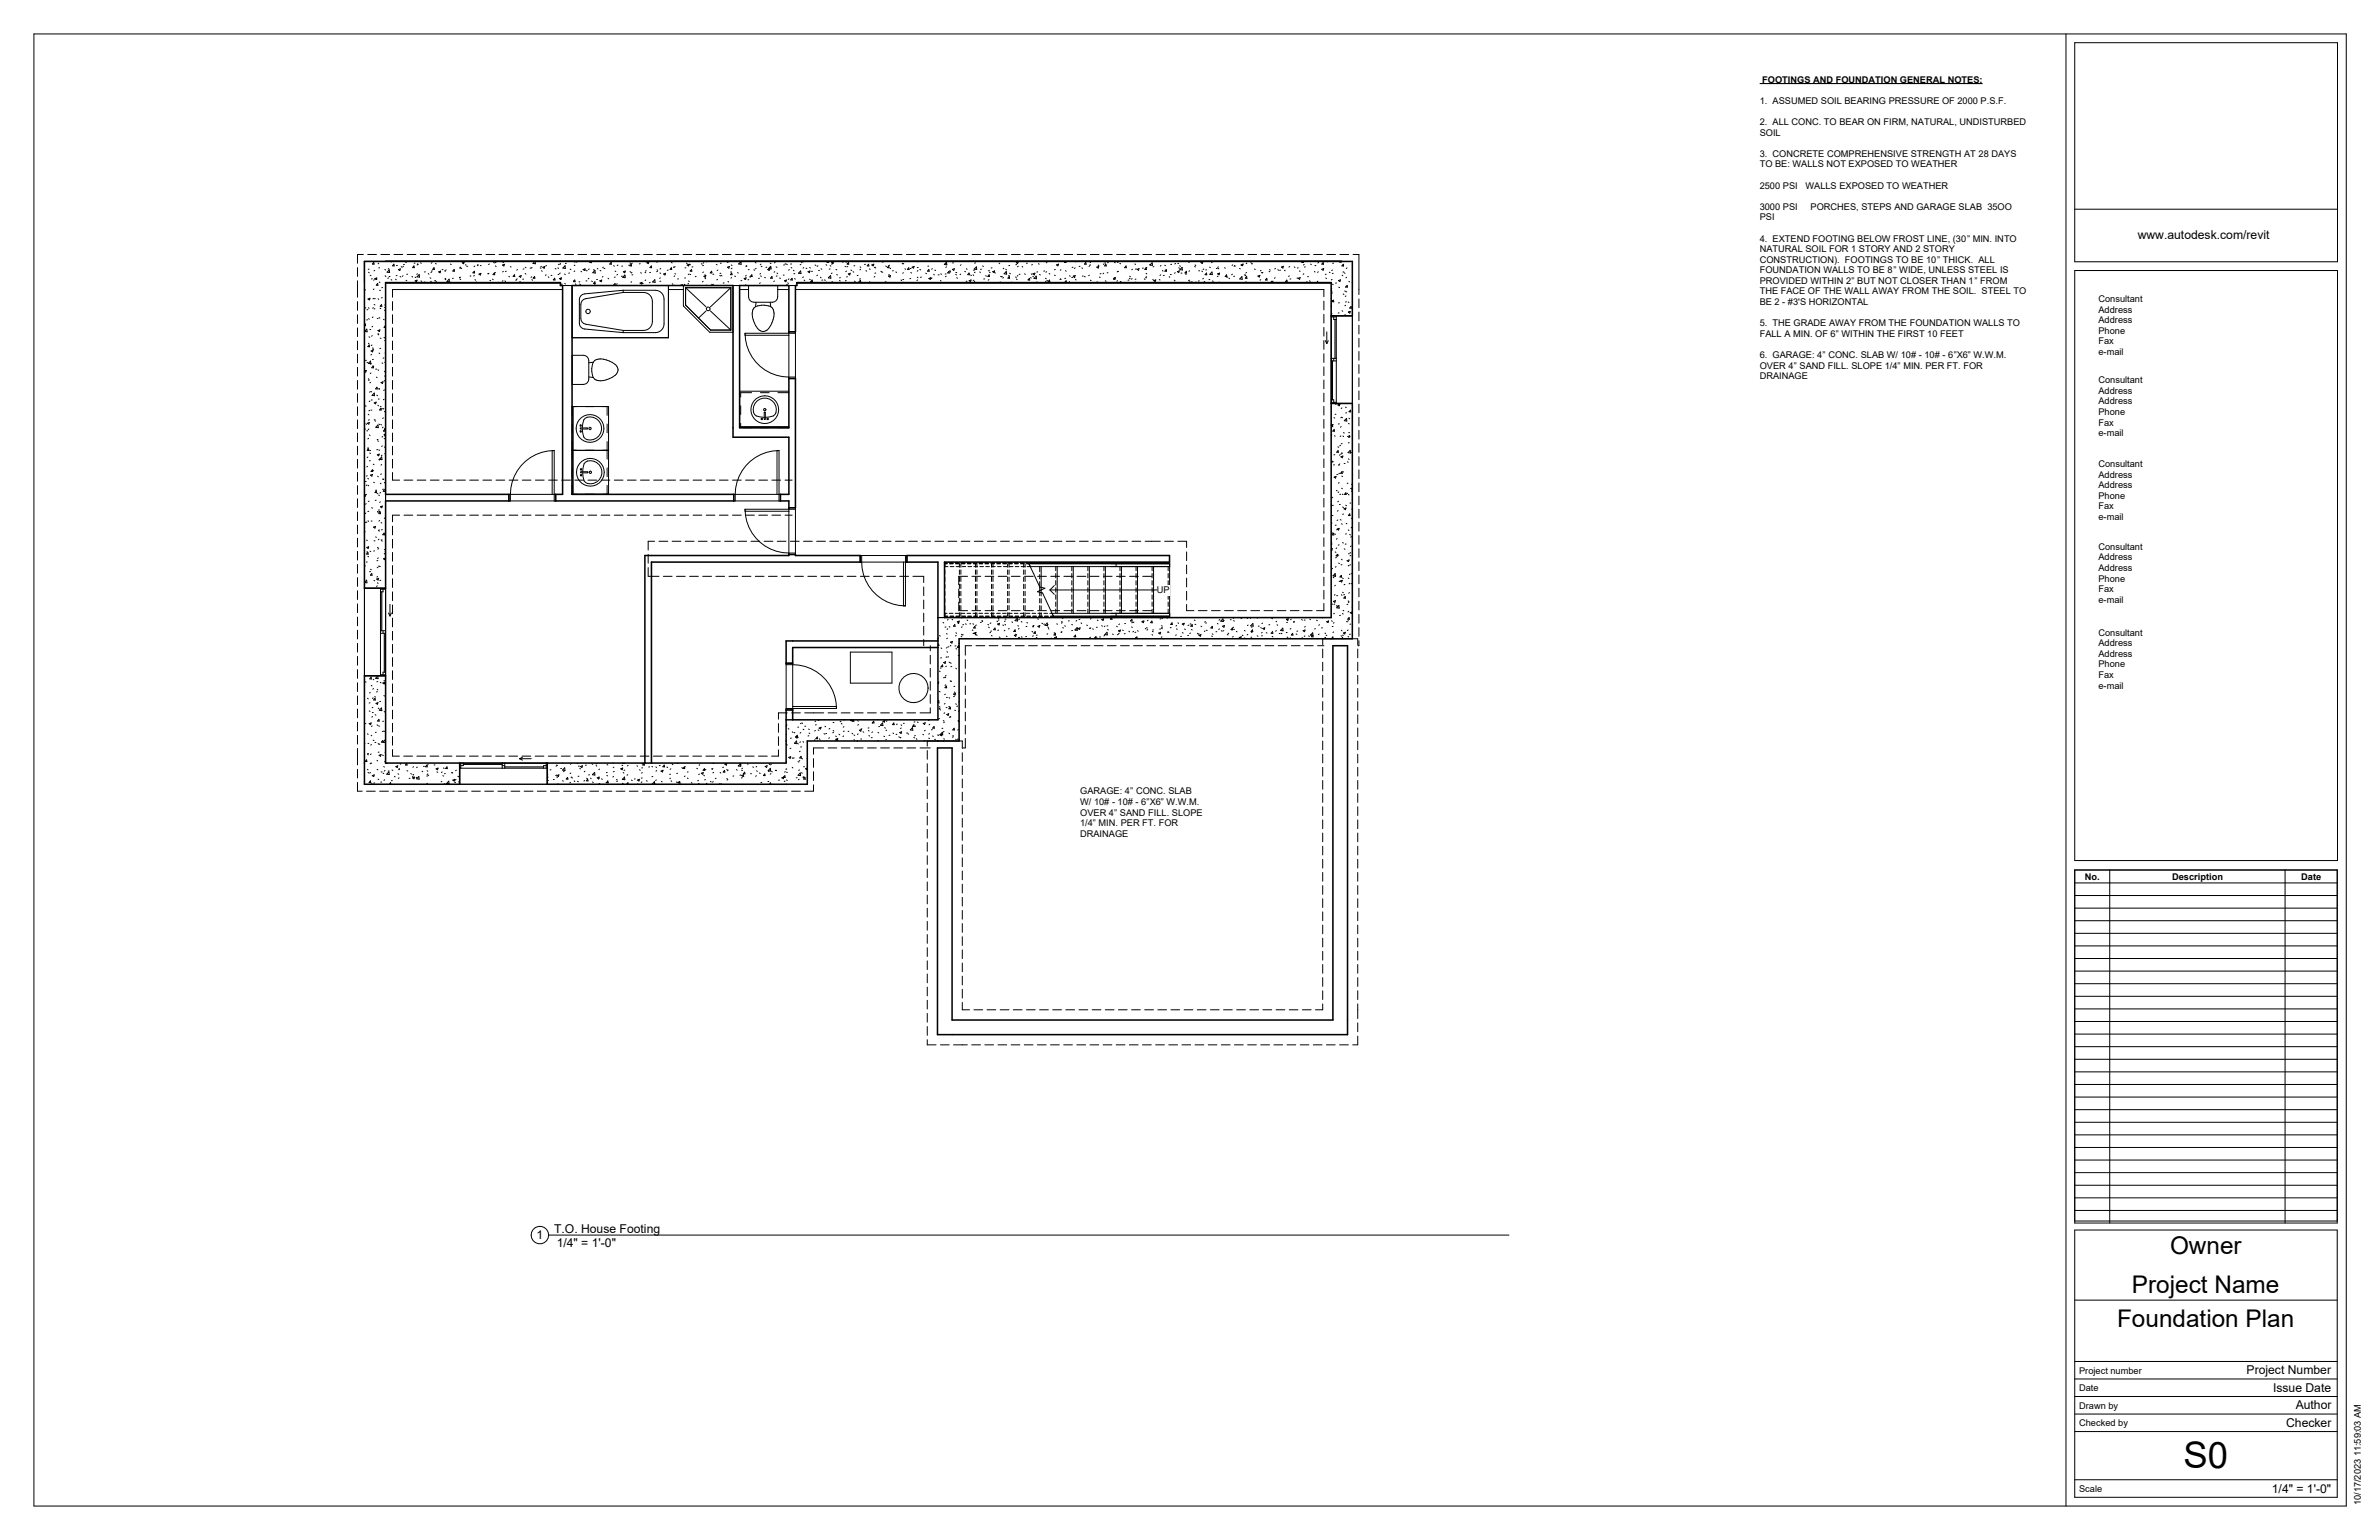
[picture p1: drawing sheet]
<svg xmlns="http://www.w3.org/2000/svg" width="864mm" height="559mm" viewBox="0 0 864 559" stroke-linecap="round" stroke-linejoin="round" font-family="sans-serif">
<defs><g id="words">
<text font-size="13.2" x="792.6" y="532.8">S0</text>
<g font-size="8.8">
<text x="787.7" y="455.1">Owner</text>
<text x="773.9" y="469.3">Project Name</text>
<text x="768.5" y="481.4">Foundation Plan</text>
</g>
<g font-size="4.4">
<text x="776" y="86.9">www.autodesk.com/revit</text>
<text x="194.8" y="449.5">1</text>
<text x="201.1" y="447.3">T.O. House Footing</text>
<text x="202.1" y="452.4">1/4&quot; = 1'-0&quot;</text>
<text x="815.5" y="498.7">Project Number</text>
<text x="825.1" y="505">Issue Date</text>
<text x="833.4" y="511.4">Author</text>
<text x="829.9" y="517.7">Checker</text>
<text x="824.7" y="541.6">1/4&quot; = 1'-0&quot;</text>
</g>
<g font-size="3.4">
<text x="639.7" y="29.9">FOOTINGS AND FOUNDATION GENERAL NOTES:</text>
<text x="638.8" y="37.7">1. ASSUMED SOIL BEARING PRESSURE OF 2000 P.S.F.</text>
<text x="638.8" y="45.4">2. ALL CONC. TO BEAR ON FIRM, NATURAL, UNDISTURBED</text>
<text x="638.8" y="49.2">SOIL</text>
<text x="638.8" y="56.9">3. CONCRETE COMPREHENSIVE STRENGTH AT 28 DAYS</text>
<text x="638.8" y="60.7">TO BE: WALLS NOT EXPOSED TO WEATHER</text>
<text x="638.8" y="68.4">2500 PSI</text>
<text x="655.4" y="68.4">WALLS EXPOSED TO WEATHER</text>
<text x="638.8" y="76.1">3000 PSI</text>
<text x="657.3" y="76.1">PORCHES, STEPS AND GARAGE SLAB 35OO</text>
<text x="638.8" y="80">PSI</text>
<text x="638.8" y="87.6">4. EXTEND FOOTING BELOW FROST LINE, (30</text>
<text x="714" y="87.6">”</text>
<text x="716.1" y="87.6">MIN. INTO</text>
<text x="638.8" y="91.5">NATURAL SOIL FOR 1 STORY AND 2 STORY</text>
<text x="638.8" y="95.3">CONSTRUCTION). FOOTINGS TO BE 10</text>
<text x="703.2" y="95.3">”</text>
<text x="705.3" y="95.3">THICK. ALL</text>
<text x="638.8" y="99.2">FOUNDATION WALLS TO BE 8</text>
<text x="687.4" y="99.2">”</text>
<text x="689.5" y="99.2">WIDE, UNLESS STEEL IS</text>
<text x="638.8" y="103">PROVIDED WITHIN 2</text>
<text x="638.8" y="106.9">THE FACE OF THE WALL AWAY FROM THE SOIL. STEEL TO</text>
<text x="672.1" y="103">”</text>
<text x="674.2" y="103">BUT NOT CLOSER THAN 1</text>
<text x="716.8" y="103">”</text>
<text x="718.8" y="103">FROM</text>
<text x="638.8" y="110.7">BE 2 - #3'S HORIZONTAL</text>
<text x="761.8" y="109.6">Consultant</text>
<text x="761.8" y="113.4">Address</text>
<text x="638.8" y="118.4">5. THE GRADE AWAY FROM THE FOUNDATION WALLS TO</text>
<text x="761.8" y="117.3">Address</text>
<text x="638.8" y="122.2">FALL A MIN. OF 6</text>
<text x="666.4" y="122.2">”</text>
<text x="668.5" y="122.2">WITHIN THE FIRST 10 FEET</text>
<text x="761.8" y="121.1">Phone</text>
<text x="761.8" y="125">Fax</text>
<text x="638.8" y="129.9">6. GARAGE: 4</text>
<text x="661.6" y="129.9">”</text>
<text x="663.7" y="129.9">CONC. SLAB W/ 10# - 10# - 6</text>
<text x="709.2" y="129.9">”</text>
<text x="710.3" y="129.9">X6</text>
<text x="714.4" y="129.9">”</text>
<text x="716.4" y="129.9">W.W.M.</text>
<text x="761.8" y="128.8">e-mail</text>
<text x="638.8" y="133.7">OVER 4</text>
<text x="638.8" y="137.6">DRAINAGE</text>
<text x="651.2" y="133.7">”</text>
<text x="653.2" y="133.7">SAND FILL. SLOPE 1/4</text>
<text x="688.9" y="133.7">”</text>
<text x="690.9" y="133.7">MIN. PER FT. FOR</text>
<text x="761.8" y="139">Consultant</text>
<text x="761.8" y="142.9">Address</text>
<text x="761.8" y="146.7">Address</text>
<text x="761.8" y="150.6">Phone</text>
<text x="761.8" y="154.4">Fax</text>
<text x="761.8" y="158.3">e-mail</text>
<text x="761.8" y="169.5">Consultant</text>
<text x="761.8" y="173.3">Address</text>
<text x="761.8" y="177.2">Address</text>
<text x="761.8" y="181">Phone</text>
<text x="761.8" y="184.9">Fax</text>
<text x="761.8" y="188.7">e-mail</text>
<text x="761.8" y="199.5">Consultant</text>
<text x="761.8" y="203.3">Address</text>
<text x="761.8" y="207.2">Address</text>
<text x="420" y="215.3">UP</text>
<text x="761.8" y="211">Phone</text>
<text x="761.8" y="214.9">Fax</text>
<text x="761.8" y="218.7">e-mail</text>
<text x="761.8" y="230.7">Consultant</text>
<text x="761.8" y="234.5">Address</text>
<text x="761.8" y="238.3">Address</text>
<text x="761.8" y="242.2">Phone</text>
<text x="761.8" y="246">Fax</text>
<text x="761.8" y="249.9">e-mail</text>
<text x="392.1" y="292.1">W/ 10# - 10# - 6</text>
<text x="392.1" y="288.3">GARAGE: 4</text>
<text x="410.3" y="288.3">”</text>
<text x="412.4" y="288.3">CONC. SLAB</text>
<text x="416.2" y="292.1">”X6</text>
<text x="421.4" y="292.1">”</text>
<text x="423.4" y="292.1">W.W.M.</text>
<text x="392.1" y="295.9">OVER 4”</text>
<text x="392.1" y="299.8">1/4”</text>
<text x="398.8" y="299.8">MIN. PER FT. FOR</text>
<text x="406.5" y="295.9">SAND FILL. SLOPE</text>
<text x="392.1" y="303.6">DRAINAGE</text>
<text x="756.8" y="319.2">No.</text>
<text x="788.5" y="319.2">Description</text>
<text x="835.4" y="319.2">Date</text>
<text x="754.8" y="498.4">Project number</text>
<text x="754.8" y="504.8">Date</text>
<text x="754.8" y="511.1">Drawn by</text>
<text x="754.8" y="517.5">Checked by</text>
<text x="754.8" y="541.3">Scale</text>
<text x="857" y="546.2" transform="rotate(-90 857 546.2)">10/17/2023 11:59:03 AM</text>
</g>
</g></defs>
<g fill="none" stroke="#000" stroke-width=".36">
<path d="M129.8 97.1v3.2M131.9 92.3h-2.1v3.2M133.5 92.3h3.2M133.8 98.8l.2 .2M134 97.7h-.4M134.4 99.9l.3 .2M135.7 95.2l.1 .7-.6-.1zM135.9 94.9h.1M136 98.1l-.2 .2M137.3 95.5l.2 .2M137.8 97.2h-.3M138.3 92.3h3.1"/>
<path d="M139.7 97.8l.3 .2M141.2 97.4l-.3 .2M141.3 97.9l.1 1-.9-.1zM141.8 94.9l.3 .2M143 95.9l.1 .6-.6-.1zM143 92.3h3.2M144.1 100h-.3M144.3 96.3l-.4 .1M144.6 97.8l.7-.2-.2 .6zM145.6 96.7l.3 .3M146.5 96.7l-.3 .2M146.8 96h-.3"/>
<path d="M147.2 95.1l.3 .2M147.8 92.3h3.2M148 99.5h-.4M150.3 96.5l.1 .6h-.6zM150.7 95.5h-.4M151.6 99.3l-.3 .2M151.6 95.7l.2 .2M151.7 96l-.3 .2M152.2 99.6l.1 1-.9-.2zM152.6 92.3h3.1M152.7 95.4l.2 .1M153.6 94.9h.1"/>
<path d="M154.4 98.6l-.3 .1M155.5 99.3l.2 .2M156.7 98.7l-.3 .2M156.8 95.3l-.3 .2M157 98.3l-.4 .1M157.3 92.3h3.2M157.6 97.1l.1 .7-.6-.1zM157.7 94.9h.1M158.1 95.6l.3 .2M159.2 98.6l.8-.2-.3 .6zM160.8 97.8h-.3M161.4 98.3l.2 .2"/>
<path d="M162 97.9l-.3 .2M162.1 92.3h3.2M163.5 95.8l.3 .2M164.9 97.8l.1 .6h-.6zM166.9 92.3h3.1M167.2 97.2l-.3 .2M167.2 97h-.3M167.3 97.2l.3 .3M167.8 95.4l.7-.3-.2 .6zM168.9 96l.3 .2M169.8 96.6l-.4 .1M171.6 92.3h3.2"/>
<path d="M172.2 98.4l.1 .7-.6-.1zM172.2 99.9l-.3 .3M172.3 96.6l-.2 .2M173.3 96.2l.2 .2M173.6 96.1l-.3 .1M173.9 99.5l.7-.3-.2 .6zM174.4 96.3l.3 .2M176.4 92.3h3.2M177.4 99.3h-.4M177.5 99.2l-.3 .2M177.6 95.8l-.2 .2M179.2 95.2l.2 .2"/>
<path d="M179.5 99.1l.1 .6-.6-.1zM179.8 96.5l.3 .2M179.9 98.9l-.3 .1M180.1 95.3h-.4M181.2 92.3h3.2M182.4 96.2l.7-.3-.2 .6zM182.6 94.9l-.3 .1M182.7 98.5l-.2 .2M182.8 95.1l-.2 .2M183.8 98.4l-.4 .1M185.2 96.7l.3 .2M185.9 92.3h3.2"/>
<path d="M186.8 99.7l.1 .6h-.6zM187.9 97.8l-.3 .2M190.2 97.6h-.3M190.6 99.2l.3 .3M190.7 97l.3 .1M190.7 92.3h3.2M192.8 97.3h-.4M193.1 97.1l-.2 .2M194.2 94.9l-.7 .7 .9 .1-.1-.8M195.5 92.3h3.2M196.1 97.2l.3 .2M196.6 98.2l.2 .2"/>
<path d="M196.6 96.7l-.3 .1M197 97l.7-.3-.2 .6zM198.2 99.7l-.2 .2M198.4 96.3l-.3 .2M200.3 92.3h3.1M200.4 99.9l-.4 .1M201.5 97.4l.3 .2M202.5 97.2l.3 .2M202.9 99.6h-.3M203 95.9h-.3M203.4 99.1l-.3 .2M203.5 95.7l-.3 .2"/>
<path d="M205 99.4l.2 .3M205 92.3h3.2M205.1 96.4l.1 1-.9-.1zM205.6 95.6h-.4M206.8 99.1h-.4M207 97.7l.3 .1M208.4 96.2l.3 .2M208.7 98.3l-.3 .2M208.8 94.9l-.3 .2M209.4 95.1h-.3M209.8 92.3h3.2M210.9 98.4l.2 .2"/>
<path d="M211.7 97.8l.7-.3-.2 .7zM212.4 97.9l.3 .2M213.2 98.2l-.3 .1M213.9 97.6l-.3 .2M214.3 94.9l-.3 .3h.7l-.1-.3M214.4 95.2l.2 .2M214.6 92.3h3.1M215.7 97.9h-.3M216 98.1l.1 1-.9-.2zM216.8 97.4l.3 .2M217.8 98.1l.3 .2M219 96.9l-.2 .2"/>
<path d="M219.3 92.3h3.2M219.6 97.4h-.3M220.7 94.9h.1M221.8 95.2l.2 .7-.7-.1zM222.8 96.4l.2 .2M223.3 98.3l.2 .2M224.1 92.3h3.2M224.2 99.6l-.3 .2M224.3 96.2l-.2 .2M226 96.5l-.3 .1M226.3 98.6l.7-.2-.2 .6zM226.6 99.9l.3 .3"/>
<path d="M226.8 99.8l.2 1-1-.2zM228.6 96.2h-.4M228.7 95.4l.2 .2M228.7 98.6l.3 .2M228.9 92.3h3.1M229.1 95.9l.2 .6h-.7zM229.4 98.8l-.2 .3M229.5 95.5l-.2 .2M229.7 99.7l-.3 .1M232.4 95.7h-.3M232.6 98.9l.2 .2M233 94.9h.1"/>
<path d="M233.6 92.3h3.2M234.1 98.8l.3 .2M234.6 98.2l-.3 .2M234.6 94.9l-.2 .1M234.8 95.3l.7-.2-.2 .6zM236.2 98.9h-.4M236.4 96.5l.1 .6h-.6zM238.3 95l.3 .2M238.4 92.3h3.2M238.5 97.9l.3 .2M238.7 98.5l-.3 .1M238.7 94.9h-.2"/>
<path d="M239.6 99l.2 .2M239.8 97.4l-.2 .2M240.9 99.4l.7-.2-.2 .6zM242.6 98l-.4 .1M243.2 92.3h3.2M243.7 95.2l.3 .2M243.7 97.1l.1 .7-.6-.1zM244.4 96.9l.3 .2M245 99.3l.3 .1M245.1 96.7l-.3 .2M247.9 92.3h3.2M249 97.2h-.3"/>
<path d="M249.2 95.5l.2 .1M249.4 96.2l.8-.3-.2 .6zM250.1 99.5l-.3 .2M250.2 96.1l-.3 .2M250.4 95.9l.2 .2M250.4 99.5l.3 .2M251 97.8l.1 .6h-.6zM251.5 96.8l-.3 .1M252.7 92.3h3.2M254.6 95.7l.3 .2M255.4 98.7l-.3 .2M255.4 96.3l-.3 .1"/>
<path d="M255.5 95.3l-.3 .2M255.9 99.7l.2 .2M256.3 94.9l.3 .2M257.5 92.3h3.2M258.3 98.4l.1 .7-.6-.1zM259.1 99.5h-.3M260 95.9l.3 .2M260.6 98l-.3 .2M261.3 100l.3 .1M261.7 99.2h-.4M261.8 95.5h-.3M261.8 99.9l.3 .2"/>
<path d="M262.3 92.3h3.1M263.4 94.9l.2 .1M264.1 97l.7-.3-.2 .6zM264.4 95.1l-.4 .1M265.5 96.1l.2 .2M265.5 98.7h-.3M265.6 99.1l.1 .6-.6-.1zM265.7 97.3l-.2 .2M267 92.3h3.2M267.8 98.9l.2 .2M268.7 95l.3 .2M268.9 94.9l.1 1-.9-.1z"/>
<path d="M270.9 96.4l.3 .2M270.9 99.9l-.3 .3M271 96.6l-.3 .2M271.8 92.3h3.2M272 97.8l-.4 .1M272.9 99.7l.1 .6h-.6zM273.7 97.9l.2 .2M274.2 95.2l.3 .2M274.5 97.5h-.3M276.1 99.2l-.3 .2M276.2 95.8l-.2 .2M276.3 96.6l.3 .2"/>
<path d="M276.6 92.3h3.1M278.4 97h-.4M278.7 97.8l.7-.3-.2 .6zM279.6 95.5l.3 .1M279.6 96.8l.3 .3M279.8 96.6l.1 1-.9-.1zM281.3 98.6l-.3 .2M281.3 92.3h3.2M281.4 95.2l-.3 .2M281.7 96.8l.3 .2M282.1 99.1l.2 .2M284.7 99.8h-.4"/>
<path d="M284.8 96.1l-.3 .1M285 95.7l.3 .2M285.6 95.8l.2 .2M286.1 92.3h3.2M286.5 97.8l-.2 .2M287.2 97.1l.3 .1M287.3 95.8h-.3M288 98.1l.2 .2M288.5 99.3h-.3M290.5 95.9l.2 .2M290.6 98.3l.2 1-1-.2zM290.9 92.3h3.1"/>
<path d="M291.2 95.3h-.3M291.6 94.9l.1 .1M291.8 97.1l-.3 .2M292.6 97.3l.3 .2M293.3 98.6l.7-.3-.2 .6zM293.9 97l.3 .3M294.9 98.4l-.3 .1M295.6 92.3h3.2M295.9 96.2l.3 .1M296.8 99.8l-.3 .2M296.9 96.4l-.3 .3M297.5 98.1l-.3 .1"/>
<path d="M298 97.5l.3 .2M299.9 96l.2 .2M300.4 92.3h3.2M300.5 94.9l-.3 .3h.6l-.1-.3M301.3 96.4l.3 .2M301.3 97.6h-.3M301.5 100l.1 1-.9-.2zM301.9 95.3l.7-.3-.2 .7zM302.1 99.1l-.3 .2M302.2 95.7l-.3 .2M303.5 97.8l.3 .1M303.7 99.6l.3 .2"/>
<path d="M305.2 92.3h3.2M305.8 95l.2 .2M306.8 96.6l.2 .2M307.3 98.4l-.3 .2M307.4 95l-.3 .2M307.8 96.8h-.4M307.9 99.4l.8-.3-.3 .7zM308 95.2l.1 .7-.6-.1zM308.9 98l.3 .2M309.7 98.6l.2 .2M309.9 92.3h3.2M310.3 96.4l-.3 .1"/>
<path d="M311.5 99.9l-.3 .1M312.2 96.8l.3 .2M312.4 97.7l-.2 .2M314.2 95.9l-.4 .1M314.3 98.2l.3 .2M314.7 92.3h3.2M315.3 95.9l.1 .6h-.6zM315.6 97.5l.3 .3M316.5 96.1l.7-.2-.2 .6zM317.6 97.1l.3 .2M317.7 96.9l-.3 .2M317.9 99.1h-.3"/>
<path d="M319.5 92.3h3.2M319.8 98.4l.3 .2M320.5 98.7l-.4 .1M320.6 95.1h-.3M321.5 96.5l.3 .2M322.6 96.5l.1 .7-.6-.1zM322.8 99.6l-.3 .2M322.9 96.2l-.2 .2M323.1 97.3l.2 .2M324.3 92.3h3.1M324.3 98.2l-.3 .1M325.2 98.7l.3 .2"/>
<path d="M327.5 95.5l.2 .2M327.9 99l-.2 .2M328.1 95.6l-.3 .2M328.5 97.5l.3 .2M329 92.3h3.2M329.9 97.2l.1 .6-.6-.1zM330.6 98.9l.3 .2M330.7 97.4h-.3M331.1 97l.7-.3-.2 .6zM333.2 98.2l-.2 .2M333.3 97.1h-.3M333.3 94.9l-.2 .1"/>
<path d="M333.8 92.3h3.2M333.9 97.8l.3 .1M336.1 99.1l.2 .2M337.1 96.5l-.3 .1M337.2 97.8l.1 .6h-.6zM338.5 97.5l-.3 .2M338.6 92.3h3.1M338.9 99.5l.3 .3M339.3 98l.3 .2M340.9 99.7l-.3 .1M341.5 99.4l.3 .1M343.3 92.3h3.2"/>
<path d="M343.4 99.4h-.3M343.6 95.7h-.4M343.6 95.1l.1 1-.9-.1zM343.6 96.8l-.3 .2M344.5 98.4l.1 .7-.6-.1zM344.8 98.2l.3 .2M344.9 98.5l.2 .2M345.7 97.8l.7-.3-.2 .6zM346.1 95.4h-.3M346.9 99.6l.3 .2M347.3 98.9h-.3M348.1 92.3h3.2"/>
<path d="M348.8 99.5l-.3 .2M348.9 96.1l-.3 .2M350 94.9h-.4M350.2 98.5l.3 .1M350.8 97.5l.2 .2M351.8 99.1l.1 .6h-.6zM352.4 99.8l.2 .2M352.9 92.3h3.1M353.2 99.7l.3 .3M353.7 98l-.3 .1M354 98.7l-.3 .2M354.1 95.4l-.3 .2"/>
<path d="M354.4 96.8l.2 1-.9-.2zM355.6 98.7l.3 .2M356.3 97.7h-.4M356.7 96.5l.3 .2M357.6 92.3h3.2M359 94.9h.1M359.1 99.7l.1 .6h-.6zM359.1 98.1l-.2 .2M359.2 98.7l.2 .2M360.1 97.2h-.3M360.4 98.6l.7-.3-.2 .6zM361.1 98.9l.3 .2"/>
<path d="M362.4 92.3h3.2M362.7 95.5l.2 .2M364.4 97.3l-.3 .2M365.1 97.7l.3 .2M365.3 98.5l.1 1-.9-.2zM366.5 99.1l.3 .2M366.5 96.3l-.3 .1M367.2 92.3h3.2M368.9 95.3l.7-.3-.2 .6zM369.1 96h-.3M369.5 100l-.3 .2M369.6 96.6l-.2 .2"/>
<path d="M370.3 99.5l-.4 .1M371 96.7l.3 .2M371.9 99.4l.3 .1M371.9 92.3h3.2M372.9 95.5h-.3M374.6 99.3l-.2 .2M374.8 96l-.3 .2M375 99.4l.7-.3-.2 .6zM376.7 98.7h-.3M376.7 92.3h3.2M377 95.7l.2 .2M377.4 99.6l.3 .2"/>
<path d="M379.2 98.3l-.3 .1M379.9 98.6l-.2 .2M380.1 95.2l-.3 .2M380.9 99.2l.2 .2M381.5 92.3h3.2M382.8 99.8l.3 .2M383.1 97.8l-.3 .1M383.1 94.9h.1M383.5 96.1l.7-.3-.2 .7zM385.2 97.9l-.3 .2M386.3 92.3h3.1M386.7 94.9l-.3 .3h.6l-.1-.3"/>
<path d="M386.8 98.2l.2 .2M389.5 97h-.3M390.2 94.9l.3 .1M390.3 97.2l-.3 .2M391 92.3h3.2M392.1 96.6l-.4 .1M392.7 97.2l.3 .2M394.2 95.2l.1 .7-.6-.1zM395.5 99.8l-.3 .2M395.6 96.5l-.3 .2M395.6 95.1l.3 .2M395.8 92.3h3.2"/>
<path d="M395.9 96.1l-.3 .1M398.1 96.9l.8-.2-.2 .6zM398.7 96.2l.2 .2M399.7 99.3h-.4M400.6 92.3h3.1M400.7 99.1l-.3 .2M400.8 95.7l-.3 .2M401.1 95.3l.3 .2M401.5 95.9l.1 .6h-.6zM402.2 99h-.3M402.3 95.3h-.3M404.6 95.1l.2 .3"/>
<path d="M404.9 95h-.3M405.3 92.3h3.2M405.8 98.5l-.2 .2M405.9 95.1l-.2 .2M406.1 98.5h-.4M406.5 95.5l.3 .2M408.8 96.5l.1 .7-.6-.1zM410.1 92.3h3.2M411.1 97.7l-.3 .2M411.9 95.8l.3 .2M412.5 97.6l-.3 .1M412.8 97.7l.7-.2-.2 .6z"/>
<path d="M414.9 92.3h3.2M415 97.3h-.3M416 99.2l.3 .2M416.1 97.2l.1 .6-.6-.1zM416.3 97l-.2 .2M417.4 96l.3 .2M418.2 95.3l.2 1-.9-.1zM418.9 96.8h-.3M419.6 92.3h3.2M421.3 99.7l-.2 .2M421.5 96.3l-.3 .2M422 98.2l.2 .2"/>
<path d="M422.6 99.9l-.3 .1M422.8 96.2l.3 .2M423.4 97.8l.1 .6h-.6zM424.4 92.3h3.2M425.2 99.6h-.3M425.3 95.9l-.3 .1M426.6 99l-.2 .2M426.7 95.6l-.2 .2M427.4 98.6l.7-.3-.2 .6zM427.9 95.6h-.4M427.9 97.1l.3 .3M428.2 96.5l.3 .1"/>
<path d="M429 99.1h-.3M429.1 97l.1 1-.9-.2zM429.2 92.3h3.2M430.3 99.4l.3 .2M430.6 98.4l.2 .7-.6-.1zM431.8 98.2l-.2 .3M432 94.9l-.6 .2M433.7 96.7l.2 .2M433.8 96.1l.3 .3M433.9 92.3h3.2M435.5 98.2l-.4 .1M435.9 95.3l.8-.3-.3 .6z"/>
<path d="M436.3 98.4l.2 .2M437 97.6l-.3 .2M437.9 99.1l.2 .6h-.6zM438 97.9l-.3 .1M438.7 92.3h3.2M439.1 96.9l.3 .2M439.8 95.1l.2 .2M440 98.7l.1 1-.9-.2zM441.9 97.4h-.4M442 99.4l.7-.3-.2 .6zM442.2 97.3l.3 .3M442.3 96.8l-.3 .2"/>
<path d="M443.5 92.3h3.2M444.5 97.2l.3 .1M445.2 99.7l.2 .7-.6-.1zM447.4 99.5l-.3 .2M447.5 96.1l-.3 .2M448.1 96.3l.3 .2M448.3 92.3h3.1M448.3 96.6h-.3M450 97.4l.2 .2M450.6 96.1l.7-.3-.2 .6zM450.8 96.2l-.3 .1M452 99.7l-.3 .1"/>
<path d="M452 99.9l.3 .2M452.5 98.9l-.3 .2M452.6 95.5l-.2 .2M453 92.3h3.2M454.1 95.3l.2 .2M454.7 95.7l-.3 .1M455.4 97.6l.3 .2M457.7 94.9h.1M457.8 92.3h3.2M457.8 98.1l-.3 .2M458 98.9l.2 .2M458.4 98.9h-.3"/>
<path d="M460.8 97.8l.3 .2M461 98.5l-.3 .1M461.1 94.9h-.3M462.6 92.3h3.1M463 97.4l-.2 .2M463.9 97.8l.2 .3M464.8 98l-.3 .1M465.2 96.9l.7-.3-.2 .6zM466.3 98.1l.2 .2M467.3 92.3h3.2M468.2 96.7l-.3 .2M469.8 96.8l.3 .3"/>
<path d="M471.3 97.2h-.4M471.7 98.3l.3 .2M472.1 92.3h3.2M472.8 94.9l-.3 .3 .6 .1v-.4M473.3 99.3l-.2 .3M473.4 96l-.2 .2M473.8 96.9h-.3M475.8 95.8l.2 .2M476.9 92.3h3.2M477.1 98.5l.3 .2M477.7 96.4h-.4M478.5 98.6l-.2 .2"/>
<path d="M478.7 95.2l-.3 .2M479.8 97.7l.7-.3-.2 .7zM480.3 95.3l.1 .6-.6-.1zM481.4 99.5l-.3 .1M481.5 94.9h.1M481.6 92.3h3.2M481.8 94.9l.1 .1M482.5 98.8l.3 .1M483.7 98l-.3 .2M484 99.2h-.4M484.1 95.5h-.3M486.4 92.3h3.2"/>
<path d="M486.6 95.2h-.3M486.7 95l.3 .1M487.1 94.9h-354.8v7.6M487.2 99.8l.3 .3M487.6 95.9l.1 .6h-.6zM487.8 98.7h-.3M488 99l.3 .2M489 97.2l-.3 .2M491.2 92.3h2.1v14.6M129.8 101.9v5.9M129.8 109.4v3.2M129.8 114.2v3.2"/>
<path d="M129.8 119v3.2M132.3 117.9l.3-.4 .1 .7-.4-.1M132.4 105l.2 .2M132.5 105.2h-.2M132.5 111.6l.3 .2M133.2 119.4l.1 1-.9-.1zM133.4 116l-.3 .1M133.5 112.4h-.3M133.6 108.5l.7-.3-.2 .6zM133.7 111.7l.3 .2M133.8 115.6l.3 .2M134.6 119.6h-.3"/>
<path d="M135.2 101.2h-.4M135.3 118.4l-.3 .2M135.4 115l-.3 .2M135.5 111.6l-.2 .2M135.7 108.2l-.3 .3M135.8 104.9l-.3 .2M135.8 110.5l.3 .2M135.9 101.5l-.3 .2M136.1 101.1l.7-.3-.2 .7zM136.1 112l-.3 .1M136.2 108.4h-.3M136.5 101.2l.3 .2"/>
<path d="M137.1 102.9l.1 .6h-.6zM137.2 120l.7-.3-.2 .6zM137.2 108.4l.3 .2M137.3 115.5l-.4 .1M137.6 115.2l.3 .2M137.7 102.3l.2 .3M137.8 105.3l.3 .2M138 111.8l.2 .2M138.5 110.5l.1 .7-.6-.1zM138.8 108l-.4 .1M138.9 104.3l-.3 .1M139.2 115.9l.3 .2"/>
<path d="M139.7 110.6l.2 .3M139.8 100.1l.3 .2M140 111.5l-.4 .1M140 118.5l-.1-.3-.5 .6h.6M140 112.5l-.3 .1 .3 .2M140 102.5h63.4M141 100.8l-.2 .2M141.6 100.3l-.4 .1M142 101.5l.2 .1M142.5 109.4v3.2M142.5 114.2v3.2M142.5 119v3.2"/>
<path d="M143.6 101.3l.2 .2M145.2 100.3l.3 .2M146.3 100.1l-.2 .2M147.4 101.7l.3 .2M149.5 100.3l.3 .2M150.7 100.6l.3 .1M150.7 101.9l.7-.2-.2 .6zM152.8 101.9l.3 .2M154.3 102.3l-.4 .1M156.1 100.8l.3 .2M156.6 102.1l-.3 .2M158.1 101.8l-.3 .1"/>
<path d="M158.3 102.2l.2 .1M161.5 101l.3 .2M161.9 101.3l-.3 .2M163 101.3l.1 1-.9-.2zM163.7 102.4l.2 .1M164.6 101h-.4M165.8 102.5h.2M167 101.2l.3 .2M167.1 100.6l-.3 .2M167.1 100.6l-.3 .1M171 100.1l-.4 .1M172.4 101.5l.3 .2"/>
<path d="M172.8 102.3l.3 .2M177.8 101.7l.3 .2M178.8 101.3l.2 .2M181.1 102.4l-.3 .1M182.6 101.9l-.3 .2M183.3 101.9l.2 .2M184.7 100.3l.3 .2M187.2 102.5h.1M187.5 101.6h-.3M187.7 101.2l-.2 .2M188.5 100.3l.7-.3-.2 .6zM188.7 102.2l.3 .1"/>
<path d="M190.1 101.3h-.4M193 100.4l-.2 .2M193.1 101.5l.2 .2M193.9 100.8h-.3M194.1 100.3l.1 .7-.6-.1zM194.1 102.4l.3 .1M199 100.4l.3 .3M201.4 101l.1 .6h-.6zM203.1 101.1l.7-.3-.2 .6zM203.3 102.5h-.1M204.1 103.1h-.4M204.2 103.6h3.5v18.9h34.9v-18.9"/>
<path d="M204.2 105.1h-61.7v2.7M205 102.9l.3 .1M208.5 101.7l-.2 .2M208.7 101.6l.1 .6h-.6zM208.8 103l.3 .2M210.4 103.1l.3 .2M210.5 102.2l-.3 .1M213.1 101.9h-.4M213.8 101l-.3 .2M214.8 102l.2 .2M215.9 103.3l.2 .2M216 102.2l.1 .7-.6-.1z"/>
<path d="M216.9 101.4h-.3M217.7 101.9l.7-.3-.2 .6zM218.9 100.3l-.3 .2M220.7 101l.3 .2M221.3 103.5l.1 .1M223.2 102.9l.2 .6h-.6zM223.3 100.6h-.3M224.1 103l-.3 .2M225.9 100.2l-.4 .1M226.2 105.3h11.7a3.2 3.2 0 0 1 3.2 3.2v9a3.2 3.2 0 0 1-3.2 3.2h-11.7M226.2 105.3l-14 1.3a2.12 2.12 0 0 0-1.9 2.1v8.6a2.12 2.12 0 0 0 1.9 2.1l14 1.3M226.2 106.1l-13.6 2.3a2.12 2.12 0 0 0-1.7 2.1v5.1a2.12 2.12 0 0 0 1.7 2l13.6 2.3"/>
<path d="M226.2 106.1h7.4a3.2 3.2 0 0 1 3.2 3.2v7.4a3.2 3.2 0 0 1-3.2 3.2h-7.4M226.2 105.3v.8M226.2 119.9v.8M229.3 102.2l-.3 .2M230.5 103.6h.1M232.4 102.7l.7-.3-.2 .7zM233.5 102.9h-.3M234.4 101.6l-.2 .2M236 102.5l-.3 .1M237.7 101.5l.1 1-.9-.2zM239.7 100.8l-.2 .2M239.9 102l-.3 .1"/>
<path d="M242.6 105.1h5.5M244 103l.3 .2M244.8 103.5l-.1 .1M244.9 100.1l-.2 .2M246.3 101.2h-.3M247.1 103.6l.6-.3-.1 .3M248.1 103.6h20.4M248.1 103.6v7.4l9.5 9.6h8.5v-17M248.1 103.6l.5-.4v.4M248.9 100.9h-.4M248.9 104.4h16.4M248.9 104.4v6.3l9 9.1h7.4"/>
<path d="M248.9 104.4l7.4 6.9M250 101.9l.2 .3M250 102.8l-.3 .2M252.7 100.3l-.3 .1M255.2 102.1l-.2 .2M255.5 100.3l.7-.3-.2 .6zM255.9 100.9l.2 .2M256.3 112.9l-2.7 2.5M256.5 103.5l-.4 .1M257.9 112.8l7.4 7M258.3 103.1l.3 .3M259 103.2h-.3"/>
<path d="M260.5 101.4l-.3 .2M262.9 102.7h-.4M264.3 102.1l.2 .3M265.3 104.4v15.4M265.3 104.4l-7.4 7M265.6 100.7l-.3 .2M266.7 100.2l.3 .2M268.5 105.1h3.2M269.3 101.8l-.3 .1M270.1 101.1l.8-.3-.2 .6zM270.2 101.1l.2 .2M270.8 103.3l-.3 .2"/>
<path d="M271.7 103.6h10.6v4.1a1.97 1.97 0 0 1-2 2h-6.6a1.97 1.97 0 0 1-2-2zM271.8 101.5h-.3M272.1 100.4l.3 .2M274.3 111.3a4.6 4.6 0 0 0-.5 5.8 3.7 3.7 0 0 0 3.5 3.2 5.2 5.2 0 0 0 3.3-4.3l.4-2.6a2.51 2.51 0 0 0-1.2-2.1M274.3 111.3a7.2 7.2 0 0 1 5.5 0M274.4 109.7l-.1 1.6M275.7 101h-.3M276 102.6l-.3 .2M276.1 100.1l.3 .2M277.6 100.6l.3 .2M279.6 109.7l.2 1.6M280.2 100.3l.1 .7-.6-.1z"/>
<path d="M281.1 102l-.2 .2M282.1 100.1l-.3 .1M282.3 105.1h4.1M283 100.9l.3 .1M284.8 101.9l.7-.3-.2 .6zM285.8 103.3h-.3M285.9 102.6l.3 .3M286.4 103.6h2.3M286.4 101.2l-.3 .2M287.5 101l.1 .6h-.6zM288.4 101.1l.3 .2M288.7 105.1h191.9v2.6"/>
<path d="M289.3 102.5h193.9M291.6 100.5l-.2 .2M291.9 101.6l.2 .2M292.3 102.5h-.4M293.9 101.3l.3 .2M294.8 102.1l-.3 .1M294.8 101.6l.1 .7-.6-.1zM297.8 100.6l.3 .2M298.7 101.6l-.4 .1M299.3 101.6l.3 .1M299.8 102.5h.3M301.9 102.5l.2-.2 .1 .2"/>
<path d="M304.7 101.8l.3 .2M305.1 100.8h-.3M307.2 101.7l-.3 .2M307.6 100.4l-.3 .1M310.2 102l.2 .2M311.8 102.5h-.2l.8-.8 .1 .8M312.3 101.1l-.3 .2M315.6 102.2l.3 .2M317.6 100.3l-.3 .2M321 102.5h.1M321.6 102.3h-.3M322.6 100.2l.7-.2-.2 .6z"/>
<path d="M327.1 101.6l.2 .2M327.8 102.3l-.2 .2M328.1 101.4h-.4M330.6 101.1h-.3M333 100.6l.2 .2M333.1 101.6l-.3 .2M334.5 100.6h-.4M337.2 101l.7-.2-.2 .6zM338.3 100.9l-.2 .2M341.4 101.8l.2 .2M343.5 100.2l-.3 .2M347.3 100.8l.2 .2"/>
<path d="M351 102l-.3 .1M351.8 101.9l.7-.3-.2 .6zM353.6 101.7h-.3M353.9 102.1l-.3 .2M357.4 101.2h-.3M357.8 100l.3 .2M359 101.5l-.3 .2M363.1 102.3l.2 .2M363.2 100.3l.3 .2M363.9 100.4h-.4M364.3 100.7l-.3 .2M366.4 100.3l.1 .7-.6-.1z"/>
<path d="M366.4 100l-.3 .1M366.8 102.5h.3M368.6 100.5l.3 .2M369 101.3l.2 .2M373.7 101l.1 .6h-.6zM374.1 100.7l.3 .2M374.9 100.2l.3 .3M376.2 100.2l.1 1-.9-.2zM376.6 102.3l-.4 .1M379.5 101l.3 .1M379.8 102l-.3 .2M380.4 101.8l-.3 .1"/>
<path d="M381 101.6l.1 .7-.6-.1zM384.9 101.2l.3 .2M385 101.3l-.2 .2M386.4 102.5l.6-.6 .1 .6M386.8 101h-.3M388 102.5l.3-.2v.2M388.2 100.1l.3 .1M389.4 100.7h-.3M389.6 100.2l.7-.3-.2 .7zM390.2 100.6l-.3 .2M390.4 101.4l.3 .2M393.2 100.1l-.3 .1"/>
<path d="M393.7 100.3l.2 .2M395.8 101.7l.3 .1M398.2 102.2l.3 .3M399.1 100.5l.3 .2M400.6 102.5h-.1M401.2 101.9l.3 .2M403.4 102.5h-.3M404.2 101.2l.2 .2M404.2 101l.7-.2-.2 .6zM404.5 100.7l.3 .2M405.7 101.9l-.3 .2M406.7 102.1l.3 .2"/>
<path d="M409.8 101.6l-.3 .1M410 101l.2 .2M410.1 100.2l.3 .2M411 101.1l-.3 .2M412.1 102.3l.3 .2M412.4 101.3h-.4M412.5 102.4l.2 .1M415.4 101.2l.3 .2M416.2 100.4l-.3 .2M416.2 100.8h-.3M418.5 101.4l.2 .2M418.8 101.8l.8-.2-.3 .6z"/>
<path d="M420.8 101.4l.3 .2M424.4 100.4l.3 .2M426.3 101.7l.2 .1M426.5 102.4l-.2 .1M431.7 101.9l.3 .2M431.7 101.6l-.2 .2M432.8 102.3h-.3M433.8 102.5h.3M435.3 101.9l-.3 .1M436.9 101l-.3 .2M437.1 102.1l.3 .2M439.2 101.4l-.3 .1"/>
<path d="M440.2 101.9l.2 .2M442.1 100.2l-.2 .2M442.5 102.4l.3 .1M445.6 100.6h-.3M446.1 100.9l.2 .2M448.2 100.2l-.4 .1M450.8 100.4l.1 1-.9-.2zM452.4 102.2l-.3 .2M452.5 100.4l.2 .6-.6-.1zM456.6 100.2l.7-.3-.2 .6zM457.7 101.5l-.3 .2M459.8 101l.2 .6h-.6z"/>
<path d="M461.2 102.5l.5-.4v.4M462.2 102.1h-.4M462.9 100.8l-.3 .2M467.1 101.6l.2 .7-.7-.1zM468 100.1l-.2 .2M468.6 101.2l-.3 .1M471.1 100.9h-.3M471.3 101l.7-.3-.2 .6zM474.2 102.5l.2-.2 .1 .2M475 100.4h-.3M475.3 101.9l.3 .2M478.4 102l-.2 .2"/>
<path d="M480.6 109.3v3.1M480.6 114v3.2M480.6 118.8v3.2M481.3 100.9l.2 .2M483.2 111.2h.1M483.2 111l.1 .2M483.2 105.6l.2-.2 .1 1h-.3M483.2 114.6h7.7v31.8h-7.7zM483.2 115h1.9M483.3 108.1l-.1 .1M483.4 109.2l.7-.3-.2 .6zM483.4 104.8l-.2 .1"/>
<path d="M483.5 113.9h-.3M483.6 101.4l-.3 .2M483.7 103.1l.3 .2M484 109.4l.3 .1M484.2 115v.9h.9M485.1 114.6v31.8M485.1 102.7h-.3M485.9 101.8l.7-.3-.2 .7zM486 104.2l.3 .2M486.1 113.5l-.3 .1M486.2 109.9h-.3M487.2 112.7l.2 .3"/>
<path d="M487.6 106.7l.2 .2M488.1 105.6l.3 .1M488.4 114.2l-.3 .2M488.5 110.8l-.3 .2M488.6 107.4l-.3 .2M488.7 104l-.2 .2M488.8 109.5l-.4 .1M488.8 100.6l-.2 .2M488.9 105.9h-.3M489 103.5l.1 .7-.6-.1zM489.4 109.6l.3 .2M489.5 113.3l.7-.3-.2 .6z"/>
<path d="M489.6 102.1l.3 .2M489.9 113l-.3 .1M490.4 111.2l.2 .6h-.6zM493.3 108.5v3.2M493.3 113.2v3.2M493.3 118v3.2M129.8 123.7v3.2M129.8 128.5v3.2M129.8 133.3v3.2M129.8 138v3.2M132.3 134.7l.7-.3-.3 .7-.4-.3M132.9 134.4l-.4 .1"/>
<path d="M133 130.7l-.3 .1M133.2 131.4l.3 .2M133.7 137.4l.2 .2M133.7 124.5l.3 .3M133.9 122.2l.3 .2M134 125.2l.1 .6h-.6zM134 137.9l-.3 .1M134.5 131l.1 1-.9-.1zM134.5 138.7l-.2 .2M134.7 135.3l-.3 .2M134.7 127.3l.7-.2-.2 .6zM134.8 132l-.3 .2"/>
<path d="M134.9 128.6l-.3 .2M135 125.2l-.2 .2M135.2 121.8l-.3 .2M135.2 126.2l.3 .2M135.4 132.8l.3 .2M135.4 132.8l.2 .7-.7-.1zM135.5 130.4l-.3 .1M135.7 126.7l-.4 .1M136.6 136.8l.3 .2M136.7 133.9l-.3 .1M137.2 134.2l.2 .2M137.2 121.3l.3 .2"/>
<path d="M137.2 121.1l.3 .2M137.6 128.1l.3 .2M138.2 126.4h-.3M138.3 138.8l.7-.3-.2 .7zM138.3 122.7l-.3 .1M138.7 131.7l.2 .2M139.4 122.4l.3 .2M139.4 129.9h-.3M139.6 136.4l.3 .2M139.7 123.5l.2 .2M139.7 138.1l-.3 .2M139.8 134.7l-.3 .2"/>
<path d="M139.9 131.3l-.2 .2M140 128l-.2 .1M140 124.7h-.1M142.5 123.7v3.2M142.5 128.5v3.2M142.5 133.3v3.2M142.5 138v3.2M207.7 128.9h4.1a1.97 1.97 0 0 1 1.9 2v6.6a1.97 1.97 0 0 1-1.9 2h-4.1zM213.7 136.8l1.6 .2M215.3 131.4a4.6 4.6 0 0 1 5.9-.4 3.7 3.7 0 0 1 3.2 3.5 5.2 5.2 0 0 1-4.3 3.3l-2.6 .3a2.51 2.51 0 0 1-2.2-1.1M215.3 131.4a7.2 7.2 0 0 0 0 5.6M215.3 131.4l-1.6 .2"/>
<path d="M270.5 120.9a16.2 16.2 0 0 0 18.2 15.9M270.5 120.9v.8h15.9M270.5 120.9h18.2M286.4 120.4h2.3v17h-2.3zM480.6 123.6v3.2M480.6 128.3v3.2M480.6 133.1v3.2M480.6 137.9v3.2M481.1 123.6l.5 1.1M481.6 120.4v4.3M482.2 123.6l-.6 1.1M483.2 130h1.9"/>
<path d="M483.2 131h1.9M484.2 130v1M493.3 122.8v3.2M493.3 127.6v3.1M493.3 132.3v3.2M493.3 137.1v3.2M129.8 142.8v3.2M129.8 147.6v3.2M129.8 152.4v3.1M129.8 157.1v3.2M132.3 155.3l.2 .5h-.2M132.3 152.8h.1"/>
<path d="M132.4 149.1h-.1M132.6 147.2l.3 .2M132.8 153.8l.3 .2M133.4 153.6l.7-.3-.2 .6zM133.5 156.3l-.3 .1M133.7 150.3l.2 .2M133.8 159.1l-.3 .2M133.9 155.7l-.2 .2M134 152.3l-.2 .2M134.1 157.8l.2 .2M134.2 148.9l-.3 .2M134.3 145.5l-.3 .2"/>
<path d="M134.4 142.1l-.2 .2M134.7 142l.2 .2M135 148.8h-.3M135.1 145.1l-.3 .1M135.8 146.2l.8-.3-.3 .6zM135.9 142.6l.1 1-.9-.1zM136.1 152.6l.3 .2M136.2 152.3h-.4M136.8 143.4l.3 .2M136.8 140.5l.2 .6h-.6zM137.1 159.9l.3 .3M137.2 147.1l.2 .2"/>
<path d="M137.2 154.2l.1 1-.9-.2zM137.2 159.5h-.3M137.5 153.9l.3 .2M137.6 141l.2 .2M137.7 144.8h-.4M137.8 141.1h-.3M138.1 147.4l.2 .2M138.2 154l.3 .2M138.3 148.2l.1 .6-.6-.1zM138.8 148.3h-.3M138.9 158.4l-.2 .2M139.1 155l-.3 .2"/>
<path d="M139.2 151.6l-.3 .2M139.3 148.2l-.3 .2M139.4 144.9l-.2 .2M139.5 158l.3 .2M139.6 141.5l-.3 .2M139.6 149.3l.2 .2M139.7 155.8l.1 .6h-.6zM139.8 159.1l-.4 .1M139.9 155.5h-.3M140 157.5l-.6 .2 .6 .2M142.5 142.8v3.2M142.5 147.6v3.2"/>
<path d="M142.5 152.4v3.1M142.5 157.1v3.2M207.7 147.5h13.2v31.8h-13.2zM208.1 147.5v31.8M210.6 156.4l.2-.1 .2 .4h-.4zM210.6 154.3l.2-.2 .2 .4-.2 .2zM210.6 155.4l2.5-.1 .2 .3-2.5 .1zM211.4 155.3l.5-2.9a3.7 3.7 0 0 1 6.1 1.4 4.1 4.1 0 0 1-.9 4.6 4.1 4.1 0 0 1-4.7 .8l-.5-.6-.5-2.9M220.4 147.5v3.2M220.4 153.9v3.2M268.5 154.8h17.9M268.9 153.6v1.6h17.5"/>
<path d="M268.9 147.3v3.1M272.9 142.5h-4v1.6M276 142.5h3.2M276.4 151.8l.4 .2-.1 .3-.4-.3zM277.4 151.4l-2.9-.5a3.7 3.7 0 0 1 1.4-6.1 4.1 4.1 0 0 1 4.7 .9 4.1 4.1 0 0 1 .7 4.7l-.6 .5-2.9 .5M277.5 149.5l.3 .2-.1 2.5-.3-.2zM278.5 151.8h.3v.5l-.4-.3zM282.4 142.5h4M286.4 142h-17.9v13.2M480.6 142.7v3.1M480.6 147.4v3.2M480.6 152.2v3.2"/>
<path d="M480.6 157v3.1M483.2 154.3l.7-.3-.2 .6zM483.2 147.7h.1M483.2 145.1h1v.9M483.2 146h1.9M483.5 157.8h-.3M483.6 154.6l.2 .3M484.2 151.5l.3 .2M484.3 155.8l.1 .7-.6-.1zM484.4 158.1l.3 .2M485 150.3h-.4M485.1 146.6l-.3 .1"/>
<path d="M485.6 146.9l.8-.3-.2 .6zM486.2 153.8h-.4M486.3 146.4l.3 .1M486.7 158.2l-.2 .2M486.9 154.8l-.3 .2M487 151.4l-.3 .2M487.1 151.4l.2 .2M487.1 148l-.3 .2M487.5 158.2l.2 .2M487.7 157l.3 .1M488.4 147.7l.3 .2M488.8 151.8l.1 1-.9-.2z"/>
<path d="M488.8 149.8h-.3M489.2 158.4l.8-.3-.2 .6zM489.5 153.6l.3 .2M489.7 151.8l.3 .1M489.8 158.3l.3 .2M489.9 157h-.3M490.2 148.8l.1 .7-.6-.1zM493.3 141.9v3.1M493.3 146.6v3.2M493.3 151.4v3.2M493.3 156.2v3.1M129.8 161.9v3.2"/>
<path d="M129.8 166.7v3.1M129.8 171.4v3.2M129.8 176.2v3.2M132.3 179.7l.4-.2-.2 .6-.2-.1M132.3 163.2h.1M132.9 174.7h-.3M133.1 179.4l-.3 .2M133.2 176l-.3 .2M133.3 172.6l-.3 .2M133.4 169.2l-.2 .2M133.5 173.6l.3 .2M133.6 165.8l-.3 .2"/>
<path d="M133.6 176.1l.2 .2M133.6 163.2l.3 .2M133.7 162.4l-.3 .2M133.8 162.8l.1 .7-.6-.1zM134.2 164.4l.3 .2M134.4 167.2h-.3M134.5 172.4l.7-.2-.2 .6zM134.6 163.5h-.4M135.2 170.5l.1 .6h-.6zM135.5 168.4l.3 .2M135.6 170.7h-.3M135.6 175l.3 .2"/>
<path d="M136.6 178.1l.1 .7-.6-.1zM136.7 177.8l-.4 .1M136.9 179l.3 .2M137 165.1l.7-.3-.2 .6zM137.1 172.8l.2 .2M137.1 163.2h-.3M137.5 179.6l.2 .3M137.5 163.2l.3 .2M137.5 166.7l.3 .3M138.2 178.7l-.3 .2M138.3 166.7h-.4M138.3 175.3l-.2 .2"/>
<path d="M138.4 171.9l-.2 .3M138.6 165.8l.1 1-.9-.2zM138.6 168.6l-.3 .2M138.7 165.2l-.3 .2M138.8 161.8l-.3 .2M138.9 173.8l.3 .2M139.2 177.5l-.3 .1M139.4 173.8l-.4 .1M139.5 175.1l.3 .2M139.6 162.2l.2 .2M139.6 164.6l.3 .2M140 178l-.1-.6-.8 .8 .9 .2"/>
<path d="M140 179.4v2.4M142.5 161.9v3.2M142.5 166.7v3.1M142.5 171.4v2.8h2.6M146.7 174.2h3.1M151.4 174.2h3.2M156.2 174.2h3.2M161 174.2h3.2M165.7 174.2h3.2M170.5 174.2h3.2M175.3 174.2h3.2M180 174.2h3.2"/>
<path d="M184.8 179.4h16.9v2.4h-16.9zM184.8 174.2h3.2M189.6 174.2h3.2M194.4 174.2h3.1M199.1 174.2h3.2M201.2 163.5a16.2 16.2 0 0 0-15.9 18.3M201.2 163.5h-.7v15.9M201.2 163.5v18.3M203.9 174.2h3.2M208.7 174.2h3.1M210.7 172.3l.2-.1 .3 .4h-.5zM210.7 170.2l.2-.2 .3 .4h-.5z"/>
<path d="M210.8 171.3l2.4-.1 .2 .3-2.5 .1zM211.5 171.2l.5-2.9a3.7 3.7 0 0 1 6.1 1.4 4.1 4.1 0 0 1-.8 4.6 4.1 4.1 0 0 1-4.7 .8l-.6-.6-.5-2.9M213.4 174.2h3.2M218.2 174.2h3.2M220.4 160.2v6.4M220.4 169.8v3.2M220.4 176.1v3.2M220.9 163.4h-13.2M223 174.2h3.2M227.7 174.2h3.2M232.5 174.2h3.2M237.3 174.2h3.2"/>
<path d="M242 174.2h3.2M246.8 174.2h3.2M251.6 174.2h3.2M256.4 174.2h3.1M261.1 174.2h3.2M265.9 174.2h3.2M266.4 179.4h16.9v2.4h-16.9zM270.7 174.2h3.1M275.4 174.2h3.2M280.2 174.2h3.2M282.8 163.5a16.2 16.2 0 0 0-15.9 18.3M282.8 163.5h-.7v15.9"/>
<path d="M282.8 163.5v18.3M285 174.2h2.6M480.6 161.7v3.2M480.6 166.5v3.2M480.6 171.3v3.1M480.6 176v3.2M483.6 167.5l.2 .2M483.7 167.3l.3 .2M484.3 173.1l.7-.2-.2 .6zM484.4 168.7h-.3M484.5 165h-.3M485.1 177.9l.3 .2"/>
<path d="M485.6 172.2h-.3M485.7 162.1l.3 .2M485.7 163.5l.1 .6h-.6zM485.8 168.7l.3 .2M486 178.5l-.3 .2M486.1 175.1l-.2 .2M486.2 171.7l-.2 .2M486.4 168.3l-.3 .2M486.5 165l-.3 .2M486.6 161.6l-.2 .2M486.7 179.4h-.4M486.8 165.8l.7-.3-.2 .6z"/>
<path d="M487 177.1l.3 .3M487.1 164.3l.2 .2M487.1 172.7l.3 .2M487.1 164.7h-.3M487.1 171.1l.2 .7-.6-.1zM487.2 161h-.3M487.3 179.3l.2 .2M487.5 171.1l.2 .2M488.3 168.2h-.4M488.6 178.8l.1 .6h-.6zM489.1 167.6l.3 .1M489.2 179l-.3 .1"/>
<path d="M489.3 175.3l-.3 .1M489.5 179.4l.2 .2M489.5 166.5l.2 .2M489.8 160.6l-.4 .1M490.1 163.4l.2 1-.9-.2zM490.5 178.2l.3 .1M490.9 175.6l-.2 .2 .2 .1M490.9 177l-.5 .2 .5 .2M490.9 164.2h-.3M493.3 160.9v3.2M493.3 165.7v3.2M493.3 170.5v3.2"/>
<path d="M493.3 175.2v3.2M129.8 181v3.2M129.8 185.7v3.2M129.8 190.5v3.2M129.8 195.3v3.2M132.3 199.7h.1M132.4 193.1h-.1M132.4 196.3l-.1 .1M132.6 192.9l-.3 .2M132.7 189.5l-.3 .2M132.8 186.1l-.3 .3M132.9 189.4l.3 .2"/>
<path d="M132.9 182.8l-.2 .2M133.1 196l.2 .1M133.1 198.7l.7-.3-.2 .6zM133.6 189l.2 .2M133.9 185.5l-.4 .1M134 181.9h-.3M134.3 200l.3 .2M134.9 184.2l.3 .2M135 189l-.3 .1M135.6 191.3l.7-.3-.2 .6zM136 199.9h-.3M136.1 196.2l-.3 .1"/>
<path d="M136.3 194.8l.3 .2M136.5 181.5l-.3 .1M137 198.6l.3 .2M137.1 185.7l.2 .2M137.1 185.6l.3 .2M137.5 199l-.3 .2M137.5 192.5l.2 .2M137.6 195.7l-.3 .2M137.7 192.3l-.3 .2M137.7 185l-.3 .1M137.8 188.9l-.2 .2M137.9 185.5l-.2 .2"/>
<path d="M138 185.8l.1 .6h-.6zM138.1 182.1l-.3 .2M138.1 183.9l.7-.3-.2 .6zM138.3 189.6l.3 .2M138.5 196.2l.3 .2M138.7 195.9h-.4M138.8 192.2l-.3 .1M139.4 193.4l.1 .7-.6-.1zM139.5 187.9l.3 .3M139.8 199.4h-.3M142.5 190.9v3.2M142.5 195.7v3.2"/>
<path d="M145.1 186.9h-2.6v2.4M146.7 186.9h3.1M151.4 186.9h3.2M156.2 186.9h3.2M161 186.9h3.2M165.7 186.9h3.2M170.5 186.9h3.2M175.3 186.9h3.2M180 186.9h3.2M184.8 186.9h3.2M189.6 186.9h3.2M194.4 186.9h3.1"/>
<path d="M199.1 186.9h3.2M203.9 186.9h3.2M208.7 186.9h3.1M213.4 186.9h3.2M218.2 186.9h3.2M223 186.9h3.2M227.7 186.9h3.2M232.5 186.9h3.2M237.3 186.9h3.2M237.6 196.4h-2.3v3.2M239.2 196.4h3.2M242 186.9h3.2"/>
<path d="M244 196.4h3.2M246.8 186.9h3.2M248.8 196.4h3.1M251.6 186.9h3.2M253.5 196.4h3.2M256.4 186.9h3.1M258.3 196.4h3.2M261.1 186.9h3.2M263.1 196.4h3.1M265.9 186.9h3.2M267.8 196.4h3.2M270.5 184.8a16.2 16.2 0 0 0 18.2 15.9"/>
<path d="M270.5 184.8v.7h15.9M270.5 184.8h18.2M270.7 186.9h3.1M272.6 196.4h3.2M275.4 186.9h3.2M277.4 196.4h3.2M280.2 186.9h3.2M282.1 196.4h3.2M285 186.9h2.6M286.4 184.3h2.3v16.9h-2.3zM286.9 196.4h3.2M291.7 196.4h3.2"/>
<path d="M296.5 196.4h3.1M301.2 196.4h3.2M306 196.4h3.2M310.8 196.4h3.1M315.5 196.4h3.2M320.3 196.4h3.2M325.1 196.4h3.2M329.8 196.4h3.2M334.6 196.4h3.2M339.4 196.4h3.2M344.1 196.4h3.2M348.9 196.4h3.2"/>
<path d="M353.7 196.4h3.2M358.5 196.4h3.1M363.2 196.4h3.2M368 196.4h3.2M372.8 196.4h3.1M377.5 196.4h3.2M382.3 196.4h3.2M387.1 196.4h3.2M391.8 196.4h3.2M396.6 196.4h3.2M401.4 196.4h3.2M406.1 196.4h3.2"/>
<path d="M410.9 196.4h3.2M415.7 196.4h5.5M422.8 196.4h3.2M427.6 196.4h3.1v2.3M480.6 180.8v3.2M480.6 185.6v3.2M480.6 190.3v3.2M480.6 195.1v3.2M480.6 199.9v3.2M483.2 196.6l.2 .9-.2-.1M483.2 199.3l.5-.2-.3 .6-.2-.1M483.2 183.2l.2 .1"/>
<path d="M483.3 189.7l.2 .1M483.5 193.3l.3 .2M483.5 180.4l.3 .2M483.9 187.1h-.4M484 183.4h-.3M484.1 193.5l.1 .6h-.6zM484.5 193.7l.3 .2M485 190.6h-.3M485.3 198.8l-.3 .2M485.4 195.4l-.3 .2M485.4 192l.7-.3-.2 .6zM485.5 192.1l-.3 .2"/>
<path d="M485.6 188.7l-.2 .2M485.8 185.3l-.3 .2M485.9 181.9l-.3 .2M486.1 197.7l-.3 .1M486.5 183l-.3 .1M486.5 188.5l.3 .2M487 190l.2 .3M487.4 196.8l.2 .3M487.4 184l.3 .2M487.7 186.5l-.3 .1M487.9 184.6l.7-.3-.2 .6zM488 199.1l.2 .2"/>
<path d="M488.5 183.3l.3 .2M488.7 197.4h-.4M488.7 189.9l.3 .2M488.8 193.7l-.3 .1M489.4 192.3l.3 .2M489.9 193.9l.3 .2M490 186.5l.1 .6-.6-.1zM490.4 182.5l-.3 .1M490.5 198.1l-.3 .2M490.6 194.7l-.3 .2M490.7 191.3l-.2 .2M490.9 187.9l-.3 .3"/>
<path d="M490.9 194.7h.1M490.9 181.3l-.1 .1M490.9 184.6l-.2 .2M493.3 180v3.2M493.3 184.8v3.2M493.3 189.6v3.1M493.3 194.3v3.2M493.3 199.1v3.2M129.8 200.1v3.1M129.8 204.8v3.2M129.8 209.6v3.2M129.8 214.4v3.1"/>
<path d="M129.8 219.1v3.2M132.3 213.4h7.7v31.8h-7.7zM132.3 205.2l.3 .2M133.1 210.5l.1 1-.9-.2zM133.3 203.9l-.3 .1M133.4 200.2l-.3 .1M133.5 201.8l.3 .3M133.5 200.5l.2 .6-.6-.1zM134.5 206.6l.3 .1M134.5 207.4l-.3 .1M135 208.1l.1 .6h-.6zM135.8 210.6l.2 .2"/>
<path d="M136.7 210.1l.7-.2-.2 .6zM137 212.6l-.3 .2M137 211.5l.3 .2M137.1 209.2l-.3 .2M137.2 203.4l-.4 .1M137.2 205.8l-.3 .2M137.3 202.4l-.2 .2M137.4 205.4l.3 .2M137.8 205.4l.3 .2M138.1 213.4v31.8M138.1 213.8h1.9M138.2 210.6h-.3"/>
<path d="M139 213.8v1h-.9M139.2 202.8l.7-.3-.2 .6zM139.5 200.8l.2 .2M139.8 200.2l.2 .2M139.9 206.8h.1M141.6 219.3v4.2M142.5 200.4v3.2M142.5 205.2v3.2M142.5 210v3.2M142.5 214.8v3.1M142.5 219.5v3.2M235.3 205.9v3.2h3.9"/>
<path d="M235.3 201.2v3.2M240.8 209.1h3.2M245.6 209.1h3.1M250.3 209.1h3.2M255.1 209.1h3.2M259.9 209.1h3.1M264.6 209.1h3.2M269.4 209.1h3.2M274.2 209.1h3.2M278.9 209.1h3.2M283.7 209.1h3.2M288.5 209.1h3.2"/>
<path d="M293.3 209.1h3.1M298 209.1h3.2M302.8 209.1h3.2M307.6 209.1h3.1M312.3 201.6h16.9v2.4h-16.9zM312.3 209.1h3.2M312.8 201.6a16.2 16.2 0 0 0 15.9 18.3M317.1 209.1h3.2M321.9 209.1h3.1M326.6 209.1h3.2M328 204v15.9h.7M328.7 201.6v18.3"/>
<path d="M331.4 209.1h3.9v2.3M335.3 213v3.1M335.3 217.7v3.2M343 206.8v1.6M343 209.4v1.6M343 212v1.6M343 214.6v1.6M343 217.2v1.5M343 219.7v1.6M343 204.5h.9M343 205.6h1.1M343.8 204.1h-.8v1.7"/>
<path d="M344.6 204.1h1.3M344.7 204.5h1.3M345 205.6h1.3M346.8 204.1h1.3M346.9 204.5h1.3M347.1 205.6h1.3M348 218.5v3.1h3.2M348 213.8v3.1M348.3 204.5v1.3M348.3 206.8v1.6M348.3 209.4v1.6M348.3 212v1.6"/>
<path d="M348.3 214.6v1.6M348.3 217.2v1.5M348.3 219.7v1.6M348.8 204.5v1.3M348.8 206.8v1.6M348.8 209.4v1.6M348.8 212v1.6M348.8 214.6v1.6M348.8 217.2v1.5M348.8 219.7v1.6M348.9 204.1h1.3M349 204.5h1.3"/>
<path d="M349.2 205.6h1.4M351.1 204.1h1.3M351.1 204.5h1.4M351.2 209.1h-3.2v3.1M351.4 205.6h1.3M352.8 209.1h3.2M353.2 204.1h1.3M353.3 204.5h1.3M353.5 205.6h1.4M354.1 204.5v1.3M354.1 206.8v1.6M354.1 209.4v1.6"/>
<path d="M354.1 212v1.6M354.1 214.6v1.6M354.1 217.2v1.5M354.1 219.7v1.6M354.6 204.5v1.3M354.6 206.8v1.6M354.6 209.4v1.6M354.6 212v1.6M354.6 214.6v1.6M354.6 217.2v1.5M354.6 219.7v1.6M355.3 204.1h1.4"/>
<path d="M355.4 204.5h1.4M355.7 205.6h1.3M357.5 204.1h1.3M357.6 204.5h1.3M357.6 209.1h3.2M357.8 205.6h1.3M359.6 204.1h1.4M359.7 204.5h1.3M359.9 204.5v1.3M359.9 206.8v1.6M359.9 209.4v1.6M359.9 212v1.6"/>
<path d="M359.9 214.6v1.6M359.9 217.2v1.5M359.9 219.7v1.6M360 205.6h1.3M360.5 204.5v1.3M360.5 206.8v1.6M360.5 209.4v1.6M360.5 212v1.6M360.5 214.6v1.6M360.5 217.2v1.5M360.5 219.7v1.6M361.8 204.1h1.3"/>
<path d="M361.9 204.5h1.3M362.1 205.6h1.3M362.4 209.1h3.1M363.9 204.1h1.3M364 204.5h1.3M364.3 205.6h1.3M365.8 204.5v1.3M365.8 206.8v1.6M365.8 209.4v1.6M365.8 212v1.6M365.8 214.6v1.6M365.8 217.2v1.5"/>
<path d="M365.8 219.7v1.6M366.1 204.1h1.3M366.2 204.5h1.3M366.3 204.5v1.3M366.3 206.8v1.6M366.3 209.4v1.6M366.3 212v1.6M366.3 214.6v1.6M366.3 217.2v1.5M366.3 219.7v1.6M366.4 205.6h1.3M367.1 209.1h3.2"/>
<path d="M368.2 204.1h1.3M368.3 204.5h1.3M368.6 205.6h1.3M370.4 204.1h1.3M370.5 204.5h1.3M370.7 205.6h1.3M371.6 204.5v1.3M371.6 206.8v1.6M371.6 209.4v1.6M371.6 212v1.6M371.6 214.6v1.6M371.6 217.2v1.5"/>
<path d="M371.6 219.7v1.6M371.9 209.1h3.2M372.1 204.5v1.3M372.1 206.8v1.6M372.1 209.4v1.6M372.1 212v1.6M372.1 214.6v1.6M372.1 217.2v1.5M372.1 219.7v1.6M372.5 204.1h52.1v19.9h-43.2M372.6 204.5h52M372.8 205.6h51.8"/>
<path d="M373.3 204.1l4.1 8.9 1.9 .4-2.7 1.3 1.9 .5 4.1 8.8M376.7 209.1h3.2M377.4 205.6v1.9M377.4 208.5v1.6M377.4 211.1v5.1M377.4 217.2v1.6M377.4 219.8v1.5M378 205.6v10.6M378 217.2v1.6M378 219.8v1.6M381.1 214.1h43.5M381.1 214.1l1.6 1.6"/>
<path d="M381.4 209.1h3.2M382.7 212.5l-1.6 1.6M383.3 205.6v1.5M383.3 208.1v1.6M383.3 210.7v1.6M383.3 213.3v1.6M383.3 215.9v1.6M383.3 218.4v1.6M383.8 205.6v17M386.2 209.1h3.2M389.1 205.6v1.5M389.1 208.1v1.6"/>
<path d="M389.1 210.7v1.6M389.1 213.3v1.6M389.1 215.9v1.6M389.1 218.4v1.6M389.6 205.6v17M391 209.1h3.2M394.9 205.6v1.5M394.9 208.1v1.6M394.9 210.7v1.6M394.9 213.3v1.6M394.9 215.9v1.6M394.9 218.4v1.6"/>
<path d="M395.4 205.6v17M395.7 209.1h3.2M400.5 209.1h3.2M400.7 205.6v1.5M400.7 208.1v1.6M400.7 210.7v1.6M400.7 213.3v1.6M400.7 215.9v1.6M400.7 218.4v1.6M401.3 205.6v17M405.2 204.5v1.1M405.3 209.1h3.2"/>
<path d="M406.6 205.6v1.5M406.6 208.1v1.6M406.6 210.7v1.6M406.6 213.3v1.6M406.6 215.9v1.6M406.6 218.4v1.6M407.1 205.6v17M410.1 209.1h3.1M412.4 205.6v1.5M412.4 208.1v1.6M412.4 210.7v1.6M412.4 213.3v1.6"/>
<path d="M412.4 215.9v1.6M412.4 218.4v1.6M412.9 205.6v17M414.8 209.1h3.2M418.2 205.6v1.5M418.2 208.1v1.6M418.2 210.7v1.6M418.2 213.3v1.6M418.2 215.9v1.6M418.2 218.4v1.6M418.8 205.6v17M424.1 205.6v1.5"/>
<path d="M424.1 208.1v1.6M424.1 210.7v1.6M424.1 213.3v1.6M424.1 215.9v1.6M424.1 218.4v1.6M430.7 219.3v2.3h2.7M430.7 200.2v3.2M430.7 205v3.2M430.7 209.8v3.2M430.7 214.6v3.1M480.6 204.7v3.1M480.6 209.4v3.2"/>
<path d="M480.6 214.2v3.2M480.6 219v2.6h-2.7M483.3 205.4h-.1M483.4 201.7l-.2 .1M483.4 219.1l.3 .2M483.5 206.2l.2 .2M484 209.5l.2 .2M484.1 218.2l.7-.3-.2 .7zM484.5 208.9l-.4 .1M484.5 219.1l-.3 .3M484.6 215.8l-.2 .2M484.7 200.3l.3 .2"/>
<path d="M484.7 208.1l.1 1-.9-.2zM484.8 212.4l-.3 .2M484.9 209l-.3 .2M485 205.6l-.3 .2M485.1 202.2l-.2 .2M485.4 219.8h-.3M485.5 201.1l.1 .7-.6-.1zM485.6 216.1l-.4 .1M485.9 204.3l.3 .2M486 201.4l-.4 .1M486 219.7l.1 1-.9-.2zM486.1 210.9l.3 .2"/>
<path d="M486.5 210.8l.8-.2-.3 .6zM486.9 208.8l.1 .6h-.6zM486.9 215.8l.3 .2M487 202.9l.2 .2M487.2 204.9l-.4 .1M487.4 209.7l.2 .3M487.4 214.9l.3 .2M488.1 215.8h-.3M488.2 212.1h-.3M488.3 216.4l.1 .7-.6-.1zM489 203.5l.7-.3-.2 .6zM489.3 219.3h-.4"/>
<path d="M489.4 218l.2 .3M489.4 209.7l.3 .2M489.4 205.1l.3 .3M489.7 218.4l-.2 .2M489.8 200.9l-.3 .1M489.9 215l-.3 .3M490 211.7l-.3 .2M490.1 208.3l-.3 .2M490.1 200.5l.3 .2M490.2 204.9l-.2 .2M490.4 201.5l-.3 .2M490.8 211.8h-.4"/>
<path d="M490.9 208.1h-.3M493.3 203.9v3.1M493.3 208.6v3.2M493.3 213.4v3.2M493.3 218.2v3.1M129.8 223.9v3.2M129.8 228.7v3.1M129.8 233.4v3.2M129.8 238.2v3.2M138.1 228.9h1.9M138.1 229.8h1.9M139 228.9v.9"/>
<path d="M141 222.4l.6 1.1M142.1 222.4l-.5 1.1M142.5 224.3v3.2M142.5 229.1v3.1M142.5 233.8v3.2M142.5 238.6v3.2M308.7 236.6h15.1v11.3h-15.1zM335.3 222.5v3.2M335.3 227.3v3.2M335.3 232v2.3M337.7 234.3v1.9M337.7 237.7v3.2"/>
<path d="M340.5 233.9l.2-.3 .1 .7-.3-.1M340.5 224.1h2.4M340.5 232.6v2.4M340.7 231.5l-.2 .1M341.1 230.6l.2 .2M341.6 235.1l.3 .2M341.8 238.7h-.3M342.3 225.9l.3 .2M343 222.3v1.7h1.1M343 223.6h1M343 222.6h.8M343.4 227.5l-.3 .1"/>
<path d="M343.6 229.9l.3 .2M343.7 238.3l-.3 .2M343.7 236.5l.3 .2M343.8 234.9l-.3 .2M343.9 231.6l-.2 .2M344.1 228.2l-.3 .2M344.2 224.8l-.3 .2M344.3 238.4h-.3M344.5 234.7h-.4M344.6 227.4l.2 .2M344.6 222.6h1.3M344.9 223.6h1.3"/>
<path d="M345 234.2l.2 .2M345 224h1.3M345 233l.7-.3-.2 .7zM345.6 224.7l.3 .2M346.6 226.6l.1 .7-.6-.1zM346.8 222.6h1.3M347 229.6l.2 .2M347 234.4h-.3M347 235.3l.3 .2M347.1 224h1.3M347.1 230.7h-.3M347.5 225.6l.7-.2-.2 .6z"/>
<path d="M347.7 226.1l.3 .2M348 234.3l.1 .6h-.6zM348.2 233.4h-.1M348.2 237.9h-.3M348.3 222.3v1.3h-1.3M348.8 222.3v1.3M348.9 222.6h1.3M349 230.1l.3 .2M349.2 230.8l-.3 .2M349.2 223.6h1.3M349.3 224h1.3M349.3 227.4l-.3 .3"/>
<path d="M349.4 224.1l-.3 .2M349.7 230.3l-.3 .1M349.8 226.7h-.3M350.4 239.3v3.2M350.5 226.3l.2 .3M351 225l.3 .1M351.1 222.6h1.3M351.3 223.6h1.3M351.4 224h1.3M352.4 226.3l-.4 .1M352.7 234.3h-2.3v3.4M352.8 221.6h3.2"/>
<path d="M352.9 228.6l.3 .2M353.2 226.3l.3 .2M353.2 222.6h1.3M353.4 223.6h1.4M353.5 224h1.4M353.5 229.8l-.3 .1M353.6 229.7l.7-.2-.2 .6zM353.9 227.3l.1 .6-.6-.1zM354.1 222.3v1.3M354.3 234.3h3.2M354.3 230.2l-.3 .2M354.4 226.8l-.2 .2"/>
<path d="M354.4 230.4l.3 .1M354.6 222.3v1.3M355.3 222.6h1.4M355.6 223.6h1.3M355.7 224h1.3M356.2 225.8l-.3 .1M356.4 225.3l.3 .2M356.5 225.2l.2 .2M357.5 222.6h1.3M357.6 221.6h3.2M357.7 223.6h1.4M357.8 224h1.4"/>
<path d="M358.6 226.6l.3 .1M358.9 227.6l.2 .2M359.1 234.3h3.1M359.6 229.4l-.3 .2M359.6 222.6h1.4M359.7 226l-.3 .2M359.9 230.6l.2 .2M359.9 222.3v1.3h1.3M360 229h-.4M360 224h1.3M360.5 222.3v1.3M361.2 227.9l.1 .6h-.6z"/>
<path d="M361.8 222.6h1.3M361.9 225.4l.3 .2M362 223.6h1.3M362.1 224h1.3M362.1 226.5l.7-.3-.2 .6zM362.4 221.6h3.1M362.4 224.3l.2 .2M362.5 228.7h-.3M362.6 225h-.3M362.8 231.1l.2 .2M363.8 234.3h3.2M363.9 222.6h1.3"/>
<path d="M364 226.8l.3 .2M364.2 223.6h1.3M364.3 224h1.3M364.8 226.5l.3 .3M364.8 228.7l-.3 .2M364.9 225.3l-.2 .2M365.2 224.6l-.3 .1M365.3 230.8l.3 .2M365.8 222.3v1.3M366.1 222.6h1.3M366.3 222.3v1.3h1.3M366.4 228.1l-.4 .1"/>
<path d="M366.4 224h1.3M367.1 221.6h3.2M367.3 225.7l.3 .1M368.2 230.5l.7-.2-.2 .6zM368.2 222.6h1.3M368.5 223.6h1.3M368.5 228.5l.1 .7-.6-.1zM368.6 224h1.3M368.6 234.3h3.2M368.7 230.1l.2 .2M369 224.1l-.3 .1M369.3 224.4l.1 .9-.9-.1z"/>
<path d="M369.5 227l.2 .2M369.8 231.4l-.2 .2M369.9 228.1l-.2 .2M370.1 224.7l-.3 .2M370.1 231.3l-.3 .1M370.4 222.6h1.3M370.6 223.6h1.3M370.7 224h1.3M370.7 231.1l.3 .1M370.7 225.5l.3 .2M371.6 222.3v1.3M371.9 221.6h3.2"/>
<path d="M372.1 222.3v1.3M372.5 222.6h1.3M372.7 231h-.4M372.8 225.9l.2 .2M372.8 223.6h1.3M372.8 227.3h-.3M372.8 224h1.4M373.4 234.3h3.2M374.6 229.1l.3 .2M374.7 222.6h1.3M374.9 227.3l.3 .1M374.9 223.6h1.3"/>
<path d="M375 224h1.3M375.1 224.1h.1M375.1 230.7l-.3 .2M375.2 227.3l-.2 .2M375.3 227h-.3M375.8 229.2l.1 .6h-.6zM376.2 231.3l.2 .2M376.5 230.5h-.3M376.7 224.5l.2 .2M376.7 221.6h3.2M376.8 227.3l.7-.3-.2 .6zM376.8 222.6h1.3"/>
<path d="M377 223.6h1.4M377.1 224h1.4M377.4 222.3v1.3M378 222.4v1.2M378.1 234.3h3.2M378.2 226.1l.3 .2M378.9 222.6h1.4M379.2 223.6h1.3M379.2 226.5h-.3M379.3 224h1.3M380.1 226.1l.2 .9-1-.1zM380.3 230l-.2 .2"/>
<path d="M380.3 227.5l.3 .2M380.5 226.6l-.3 .2M380.6 228.1l.2 .2M381.1 222.6h43.5M381.3 223.6h43.3M381.4 221.6h3.2M381.6 231.5l.3 .2M382.8 231.4l.7-.3-.2 .6zM382.9 234.3h3.2M382.9 229.6l-.3 .1M383.1 229.8l.1 .7-.6-.1zM383.3 221v1.6"/>
<path d="M383.6 226.3l.3 .2M385.5 229.3l-.3 .2M385.5 224.1l.3 .2 .1-.2M385.5 229.3h-.3M385.6 225.9l-.3 .2M385.6 225.6l-.3 .1M385.8 227.7l.2 .2M386.2 221.6h3.2M386.5 227l.2 .3M387 231.7l.1 .1M387.7 234.3h3.2M388.2 225.3h-.4"/>
<path d="M389 226.6l.3 .2M389.1 221v1.6M389.3 228.8h-.3M390.4 230.5l.1 .6-.6-.1zM390.8 228.5l-.3 .3M390.9 225.2l-.3 .2M391 221.6h3.2M391 227.7l.1 1-.9-.1zM391.2 227.9l.3 .2M391.4 228.1l.7-.3-.2 .6zM392 224.8h-.3M392.4 226l.3 .3"/>
<path d="M392.4 234.3h3.2M394.5 226.8l.3 .2M394.9 221v1.6M395.6 231.6l-.3 .1M395.7 221.6h3.2M395.8 227.9l-.4 .1M395.9 231.2l-.3 .2M396 227.8l-.3 .2M396.1 224.4l-.3 .2M396.6 228.2l.3 .2M397.2 234.3h3.2M397.7 231.1l.1 .6h-.6z"/>
<path d="M397.9 231.1l.3 .2M398.3 227.6h-.3M398.4 225l.2 .2M399.5 231.1h-.3M399.9 227l.3 .2M399.9 224.8l.7-.3-.2 .6zM400.5 221.6h3.2M400.7 221v1.6M401 230.6l-.3 .2M401.1 227.2l-.3 .2M401.9 229.4l.1 1-.9-.1zM402 234.3h3.2"/>
<path d="M402.1 228.4l.2 .2M402.2 227.1h-.4M403.5 224.1l.2 .6h-.6zM403.9 230.1l.2 .2M404.4 224.1l.1 .1M404.9 231.8h.1M405.2 222.6v1M405.3 221.6h3.2M405.3 227.3l.3 .1M405.9 230.3h-.3M406 228.9l.7-.3-.2 .6zM406.3 229.8l-.3 .2"/>
<path d="M406.4 226.4l-.3 .2M406.6 221v1.6M406.8 234.3h3.1M407.5 228.6l.3 .2M408.5 229.9l-.4 .1M408.6 226.2l-.3 .1M409.8 229l.3 .3M410.1 221.6h3.1M410.8 227.5l.3 .2M410.9 224.7l.1 .7-.6-.1zM411.1 225.9l-.3 .1M411.5 229.1l-.3 .2"/>
<path d="M411.5 234.3h3.2M411.6 225.7l-.2 .2M412.1 231.8l.6-.7 .1 .7M412.2 231.3l.3 .2M412.3 229.4l-.3 .1M412.4 221v1.6M412.9 228.9l.3 .1M414.6 225.6l.7-.3-.2 .7zM414.8 221.6h3.2M415 225.4h-.3M415.7 228l.3 .2M416.2 227.7l.3 .2"/>
<path d="M416.3 234.3h3.2M416.6 228.4l-.2 .2M416.8 225l-.3 .3M418.2 225.4l.1 .6-.6-.1zM418.2 230.3l.2 .2M418.2 221v1.6M418.3 229.1l.3 .2M418.7 228.6h-.3M420.6 229.7l.7-.3-.2 .7zM421.1 234.3h3.1M421.3 228.2l-.3 .1M421.4 224.6h-.3"/>
<path d="M421.6 228l.3 .1M421.7 227l.2 .2M421.8 231.1l-.3 .2M421.9 227.7l-.2 .2M422 224.3l-.2 .2M422.5 231.7l-.3 .1M423.8 229.3l.3 .2M424 224.2l-.4 .1M424.1 221v1.6M424.1 229.2l.3 .3M425.1 227.7l-.3 .1M425.5 226l.1 .6h-.6z"/>
<path d="M425.8 234.3h3.2M427 230.3l-.2 .2M427.1 228.2l.2 .2M427.1 227l-.2 .2M427.6 226l.3 .2M428.9 230.9h-.3M429.2 226.4l.7-.2-.2 .6zM429.2 229.5l.3 .2M430 228.2l.3 .2M430.6 234.3h3.2M431.4 230.6h-.3M431.6 226.9h-.4"/>
<path d="M432.2 229.7l-.3 .2M432.3 226.3l-.3 .2M432.5 228.4l.3 .2M432.8 226.6l.1 .7-.6-.1zM433.5 225l.3 .2M433.9 231.8h.1M434.1 226.5l-.3 .1M434.6 229.8l.3 .2M435 221.6h3.2M435.2 230.5l.8-.2-.2 .6zM435.3 230.1h-.3M435.4 234.3h3.2"/>
<path d="M436 227.2l.2 .2M437.4 228.9l-.2 .2M437.6 225.5l-.3 .2M437.9 228.6l.3 .2M438 226l-.4 .1M439.6 224.1l.1 .1M439.8 221.6h3.1M439.9 230.8l.2 .2M440.1 227.3l.1 .6h-.6zM440.1 230l.3 .2M440.1 234.3h3.2M441.7 229.2h-.3"/>
<path d="M441.9 226.2l.3 .2M442.5 231.6l-.2 .2M442.7 228.2l-.3 .2M442.8 224.8l-.3 .2M443.4 228.9l.2 .1M443.8 227.2l.7-.2-.2 .6zM443.9 224.6l.2 .9-.9-.1zM444.3 228.9h-.4M444.4 225.2h-.3M444.5 221.6h3.2M444.9 234.3h3.2M445.5 230.2l.3 .2"/>
<path d="M445.8 229.7l.2 .3M446.9 224.9h-.3M447.4 227.9l.1 .6h-.6zM447.7 230.9l-.3 .3M447.8 227.6l-.3 .2M447.8 225.2l.3 .2M447.9 224.2l-.2 .2M448.1 228.4h-.3M448.8 229.1l.3 .2M449.3 221.6h3.2M449.7 234.3h3.2M449.9 231.3l.7-.2-.2 .6z"/>
<path d="M450.8 224.3l-.3 .1M450.9 230.5l.3 .1M451.7 228.7l.3 .2M451.9 231.5l-.4 .1M452.5 224.1l.3 .2 .1-.2M453 230.2l-.3 .2M453.1 226.8l-.3 .2M453.8 224.1l.2 .3M454.1 221.6h3.2M454.2 229.3l.3 .2M454.4 231.2h-.3M454.5 234.3h3.1"/>
<path d="M454.5 227.5l-.3 .1M454.6 228.5l.2 .7-.6-.1zM454.8 226.2l.1 1-.9-.1zM456.2 224.1l.3 .2M456.4 230.7l.3 .2M457.1 227.2h-.3M457.7 227.7l.2 .2M458.2 229.5l-.3 .2M458.3 230.7h-.4M458.3 226.1l-.2 .2M458.4 228.1l.7-.3-.2 .6zM458.8 221.6h3.2"/>
<path d="M459.2 234.3h3.2M459.7 229.6l.2 .1M460.9 226.7h-.3M461.6 224.4l.3 .1M461.8 230.9l.3 .2M461.9 229.2l.2 .6h-.6zM463.3 228.8l-.2 .2M463.5 225.4l-.3 .2M463.6 226.7l.2 .2M463.6 221.6h3.2M464 234.3h3.2M464.7 229.8l-.3 .1"/>
<path d="M465.1 229.8l.3 .2M465.7 227.9l.1 1-.9-.1zM467 224.8l.7-.3-.2 .6zM467.1 224.6l.3 .2M467.2 231.2l.3 .1M467.2 229.5h-.3M467.4 225.8l-.4 .1M468.4 221.6h3.2M468.5 231.4l-.3 .2M468.6 228.1l-.2 .2M468.7 224.7l-.2 .2M468.8 234.3h3.1"/>
<path d="M469.1 231.7l.1 .1M469.2 229.8l.2 .7-.6-.1zM469.5 225.7l.3 .2M469.9 225.5h-.3M470.5 230l.3 .2M471.1 229h-.3M472.5 224.8l.3 .2M472.7 231.4l.2 .2M473 228.9l.8-.3-.3 .6zM473.2 221.6h3.1M473.5 234.3h3.2M473.7 230.7l-.2 .2"/>
<path d="M473.8 225h-.4M473.8 224.1l-.1 .1M473.8 227.3l-.2 .2M475 230.7l.3 .2M475.5 224.6l.2 .3M475.9 230.2l.3 .2M476.5 229.6l.1 1-.9-.2zM476.5 230.5l.2 .6-.6-.1zM477.5 228.2h-.3M477.9 225l.3 .2M478.1 231.6l.3 .2M478.3 234.3h2.3"/>
<path d="M478.9 230.1l-.3 .2M479 226.7l-.3 .2M480.1 227.8l-.4 .1M480.2 233.9v-2.1h12.7v2.1M480.2 235.5v3.2M480.2 224.1l-.3 .1M481 229.7l.2 .2M481.2 231.3l-.3 .1M481.4 230.5l.3 .2M481.6 225.6l.7-.3-.2 .6zM483.4 225.3l.2 .2M483.8 231.1l.2 .6h-.7z"/>
<path d="M483.9 227.3l-.3 .1M484.1 229.3l-.2 .2M484.3 225.9l-.3 .2M484.4 222.5l-.3 .2M485.4 220.1l.3 .2M486.6 223.3h-.3M486.8 230.7l.3 .2M486.9 228.7l.3 .2M486.9 231.8l.5-.5v.5M487.3 222.6l.3 .2M487.5 221.5l.3 .2M487.7 229.7l.7-.3-.2 .6z"/>
<path d="M487.7 230.5h-.4M488.8 225.5l.3 .2M489.3 230.9l.3 .2M489.4 228.6l-.3 .2M489.5 225.2l-.3 .2M489.6 221.8l-.3 .2M489.7 224.1l.1 .6h-.6zM490.1 222.3l.7-.3-.2 .7zM490.2 230.1l-.3 .1M490.4 226.5h-.4M490.8 220.3l.1 .1M492.9 235.5v3.2"/>
<path d="M493.3 222.9v3.2M493.3 227.7v3.2M493.3 232.5v1.8h-.4M129.8 243v3.2M129.8 247.7v3.2M129.8 252.5v3.2M129.8 257.3v3.2M132.6 247.4l.3 .1M133.4 253.4l.3 .2M134 258l.3 .1M134.3 255l-.3 .1M134.4 251.4h-.3"/>
<path d="M134.7 245.7l.1 .7-.6-.1zM134.8 248.7l.2 .2M135.4 256.6l-.3 .2M135.5 253.2l-.3 .2M135.5 258.5l-.3 .1M135.6 249.9l-.3 .2M135.7 246.5l-.2 .2M136 252.8l.3 .1M136.1 253.4l.1 .6h-.6zM136.2 259.3l.3 .2M136.5 255.2l.7-.3-.2 .7zM136.9 250.1l.3 .3"/>
<path d="M137 251l-.3 .1M137.1 247.3l-.3 .1M137.1 245.3l.1 1-.9-.2zM137.3 256.9l.3 .3M138 247.6l.3 .2M138.1 244.8h1.9M138.2 254.5l-.4 .1M138.5 256.9l.1 1-.9-.2zM139 247.8l.7-.2-.2 .6zM139.4 252.4l.2 .2M139.5 258.2l.3 .2M139.7 247l-.4 .1"/>
<path d="M140 243.9h-1v.9M142.5 243.4v3.2M142.5 248.1v3.2M142.5 252.9v3.2M142.5 257.7v3.2M285.4 241.2a16.2 16.2 0 0 1 18.3 15.9M285.4 240.7h2.4v16.9h-2.4zM285.4 257.1h18.3M285.8 258.7h-3.2v2.3M287.4 258.7h3.1M287.8 256.4h15.9v.7M292.1 258.7h6.9"/>
<path d="M300.6 258.7h3.2M305.4 258.7h3.2M310.1 258.7h3.2M314.9 258.7h3.2M319.7 258.7h3.2M324.5 258.7h3.1M329.2 258.7h3.2M337.7 242.5v3.2M337.7 247.3v3.2M337.7 252v3.2M337.7 256.8v1.9h-3.7M340.5 247.6l.3-.1-.3 .5"/>
<path d="M340.5 254.4l.3-.3 .1 1-.4-.1M341 250.9l.3 .2M341 256.4l.3 .2M341 243.5l.3 .2M341.2 257.4l.2 .2M341.2 257.1h-.3M341.7 242.4h-.4M342.1 241.3l.1 .6h-.6zM342.6 240.4l.7-.3-.2 .6zM342.8 245.9h-.3M342.9 258.6l-.2 .3M343 245.7l.3 .2"/>
<path d="M343.1 255.3l-.3 .2M343.2 251.9l-.3 .2M343.3 248.5l-.3 .2M343.4 245.1l-.2 .2M343.5 248.9l.1 .7-.6-.1zM343.6 241.7l-.3 .2M343.7 259.2l.7-.2-.2 .6zM343.8 256.7l-.4 .1M343.9 253.1h-.3M344.4 256.3l.3 .2M344.5 253.1l.3 .3M344.5 240.2l.3 .3"/>
<path d="M344.9 259.9l.2 .3M344.9 247.1l.3 .2M344.9 256.6l.2 .6h-.6zM345 240.5l.3 .2M345.2 247.1l.2 .2M345.5 241.9h-.3M346.2 251.9l.7-.3-.2 .6zM346.4 251.1l.3 .2M346.5 252.7l-.4 .1M346.6 249.1h-.3M346.6 257.7l.3 .2M346.9 255.4l.3 .2"/>
<path d="M347 242.5l.2 .2M347.6 256.2l-.3 .1M348.2 257.9l-.3 .2M348.2 254.6l-.2 .1M348.2 251.3l-.1 .1M350.4 244.1v3.2M350.4 248.9v3.1M350.4 253.6v3.2M350.4 258.4v3.2M480.2 240.3v3.2M480.2 245v3.2M480.2 249.8v3.2"/>
<path d="M480.2 254.6v3.2M480.2 259.4v3.1M492.9 240.3v3.2M492.9 245v3.2M492.9 249.8v3.2M492.9 254.6v3.2M492.9 259.4v3.1M129.8 262.1v3.1M129.8 266.8v3.2M129.8 271.6v6M129.8 279.1v3.2M132.3 263.3h.1"/>
<path d="M132.3 269.8l.2 .1M132.8 262.6h-.3M133.1 275.7l.1 .6h-.6zM133.4 279.1l.2 .3M133.4 266.3l.2 .2M133.4 273.7l.3 .2M133.8 273.4l-.4 .1M133.9 269.7l-.3 .1M134 262.6l.7-.3-.2 .6zM134.7 273.6l-.2 .2M134.9 270.2l-.3 .2M134.9 276.9l-.6 .3"/>
<path d="M135 266.8l-.3 .2M135.1 263.4l-.3 .2M135.2 260l-.2 .2M135.5 268.6l.3 .1M136.4 269.4h-.3M136.6 265.7l-.4 .1M136.9 275.9l.2 .2M136.9 263l.2 .2M136.9 279.2l.3 .1M137.3 269.8l.2 .2M137.4 263.4l.3 .1M137.5 261l.2 .7-.6-.1z"/>
<path d="M137.6 269.9l.3 .2M137.6 272.9h-.3M137.6 274.1l.7-.3-.2 .6zM138.9 274l.3 .1M139 268.7l.1 .6h-.6zM139.1 265.4h-.3M139.2 261.7h-.3M139.3 278.1l.2 .3M139.3 265.2l.3 .3M139.8 279.6l-.3 .2M139.8 268.5l.1 1-.9-.2zM139.9 276.2l-.3 .2"/>
<path d="M140 276.8l.5 .1M140 272.8l-.2 .2M140 269.5l-.1 .1M140 268.9h.1M141.2 279.7l-.3 .1M142.3 279.4l.3 .2M142.5 272v2.4h2.5M142.5 262.4v3.2M142.5 267.2v3.2M143.7 278.2l.7-.3-.2 .6zM145 278.9l-.3 .2M145.1 279.2l-.3 .1"/>
<path d="M145.2 277.1l.3 .2M146.6 274.4h3.1M147.7 277l.1 .6h-.6zM147.8 279.6l.2 .2M150.1 278.2l-.2 .2M151.3 274.4h3.2M151.5 278.4h-.3M153.2 279.8l.3 .2M154.1 278.1h-.4M155 277.6l.1 .7-.6-.1zM155 279.6l.3 .3M155.4 277.4l-.2 .2"/>
<path d="M156.1 274.4h3.2M157.9 277.6h-.3M158.3 279l.7-.3-.2 .6zM160.4 276.9h.1M160.9 274.4h3.2M161 278.6l.2 .3M162.3 278.3l.1 .6-.6-.1zM165.6 274.4h3.2M165.7 279.5l-.3 .2M166.9 276.9h31.8v7.7h-31.8zM166.9 278.7h31.8M167.3 276.9v1.8"/>
<path d="M168.2 276.9v.9h-.9M170.4 274.4h3.2M175.2 274.4h3.2M179.9 274.4h3.2M182.3 277.8h.9M182.3 276.9v1.8M183.2 276.9v1.8M184.7 274.4h3.2M188.6 275.3l1.1 .5M188.6 275.3h4.2M189.5 274.4h3.2M189.7 274.8l-1.1 .5"/>
<path d="M194.3 274.4h3.1M198.3 277.8h-1v.9M198.3 276.9v1.8M199 274.4h3.2M200 279.3l-.3 .1M202.1 277.6l.2 .2M202.1 277.8l-.3 .2M203.8 274.4h3.2M203.9 278.8l-.4 .1M204.3 276.9h.1M204.5 279.8l.3 .2M205 278.6l.1 1-.9-.2z"/>
<path d="M207.3 277.1l-.2 .2M208.6 274.4h3.1M209.5 276.9l.3 .2M210.3 278h-.3M210.5 278.8l.2 .2M210.7 278.1l.7-.2-.2 .6zM212.4 279.8l-.3 .2M212.8 277.6l-.3 .1M213.3 274.4h3.2M214.9 277.2l.3 .2M216.4 277.8l.2 .2M216.7 277.1l-.3 .1"/>
<path d="M217.6 279.1l-.2 .2M218.1 274.4h3.2M220.3 277.4l.3 .2M222.5 276.9l.1 .1M222.9 278.4l-.3 .2M222.9 274.4h3.2M223 280h-.3M225.4 279l.7-.3-.2 .6zM225.8 277.6l.3 .2M226.1 276.9h.5M226.8 279.5h-.3M227.6 274.4h3.2"/>
<path d="M228 277.7l-.3 .2M231.2 277.9l.3 .1M232.2 279.3l.2 .2M232.4 274.4h3.2M233.3 278.6l-.4 .1M233.3 276.9l-.3 .3M233.8 277l.1 .6h-.6zM234.1 276.9h2.4M235.8 278.3h-.3M236.6 278.1l.3 .2M237.2 274.4h3.2M238.1 278.3l.2 .2"/>
<path d="M238.4 279.6l-.3 .2M239.7 277.8h-.4M240 279.8l.7-.3-.2 .6zM241.1 277.6l.1 .7-.6-.1zM242 274.4h3.1M242.1 278.3l.3 .2M243.5 279l-.2 .2M244 277.3l.3 .2M246.1 276.9l-.3 .1M246.7 274.4h3.2M247.5 278.6l.3 .1M248.4 278.3l.1 .6h-.6z"/>
<path d="M248.8 278.2l-.3 .2M251.5 274.4h3.2M252.9 278.8l.3 .2M254 277.5l-.2 .2M255.7 278.9l.1 .6h-.6zM256.2 279.2l-.3 .1M256.3 274.4h3.1M258.4 279l.2 .2M258.8 278.9l-.3 .1M259.1 276.9l-.2 .1M261 274.4h3.2M262.6 278.4h-.3"/>
<path d="M263 279.5l.1 .7-.6-.1zM263.1 277.3l.8-.3-.2 .6zM263.8 279.2l.3 .2M264.3 279.5l-.2 .2M265.8 274.4h3.2M267.3 279.3l.3 .2M268.8 277.1l.1 1-.9-.2zM269.1 277.6h-.4M269.2 279.5l.3 .2M269.6 278.7l-.3 .2M270.6 274.4h3.1M271.6 277.2l-.3 .1"/>
<path d="M273.3 278.2l.2 .3M274.7 279.7l.2 .2M274.7 278.1l-.3 .2M275.3 274.4h3.2M277.8 278.1l.7-.3-.2 .7zM279.2 277.2l.3 .2M279.2 279.9h-.3M279.6 278.8l.2 1-.9-.2zM280 277.3l-.3 .2M280.1 279.9l.3 .2M281.6 279.4l.3 .3M281.8 279.5l-.4 .1"/>
<path d="M282.6 262.5v3.2M282.6 267.3v3.2M282.6 272.1v2.3h-2.5M285.4 263.5h.1M285.4 276.4h.1M285.4 261.2h2.4M285.5 269.8l-.1 .1M285.6 270.1l.2 .3M285.6 266.5l-.2 .1M285.6 279l-.3 .1M285.7 263.1l-.3 .2M286.1 264.4l.3 .2"/>
<path d="M286.3 274.8l.7-.2-.2 .6zM287.1 271.5l-.3 .1M287.3 267.8l-.4 .1M287.5 275l.3 .2M287.6 278.4l.2 .3M287.6 265.5l.3 .3M288.3 265.8l.2 .1M288.3 275l-.3 .1M288.8 267.5l.7-.3-.2 .6zM289.2 268.9l.1 .9-.9-.1zM289.4 266.8l.1 .6h-.6zM289.5 269.8l.3 .2"/>
<path d="M289.7 276.4l.3 .1M289.8 267.5l-.3 .1M289.9 263.8l-.3 .1M290.2 279.4l-.2 .2M290.3 276l-.2 .2M290.5 272.6l-.3 .2M290.6 269.2l-.3 .2M290.7 265.8l-.3 .2M290.8 274.4l.1 .7-.6-.1zM290.8 262.4l-.2 .2M291 271l-.4 .1M291.1 275.2l.2 .2"/>
<path d="M291.1 262.3l.2 .2M291.5 269.1l.2 .2M291.6 264.6l.2 .2M292 278.2h-.3M292.5 263.5h-.4M293 275.2l.1 .1M293.1 278.7l-.7 .2 .5 .4 .2-.5M293.5 264.5l.3 .3M293.7 267h-.4M293.7 266l.3 .2M295.3 275.3v3.1M295.9 268.4l-.3 .2"/>
<path d="M296 265l-.3 .2M296.1 261.7l-.2 .2M296.3 263h-.3M296.7 267.4l.1 .7-.6-.1zM297 264.8l.3 .2M297 261.3l.3 .2M297.3 264.2l.8-.3-.3 .6zM297.4 268.1l.3 .2M299 271.4h-3.7v2.3M299.1 266.2l.3 .2M299.5 263.5l.2 .2M300.1 266.2h-.4"/>
<path d="M300.6 271.4h3.2M301.1 267.7l-.3 .2M301.2 264.3l-.2 .2M302.4 265.1l.3 .2M302.6 265.8l-.3 .1M302.8 262.1l-.4 .1M303.4 267.1l.2 .2M303.4 268.3l.7-.3-.2 .6zM304 268.1l.1 .6h-.6zM304.6 266.4l.2 .2M305.3 261.8l-.3 .1M305.4 271.4h3.2"/>
<path d="M305.4 262.5l.3 .2M306.2 267.1l-.2 .2M306.3 261.2h.1M306.4 263.7l-.3 .2M306.5 265.3l-.4 .1M307.8 265.3l.3 .2M309 261.2l-.3 .3 .9 .1v-.4M309.2 261.3h-.4M309.3 266.1l.2 .2M309.8 261.2l-.4 .4 .6 .1-.1-.5M310 266.7l.3 .2M310.1 271.4h3.2"/>
<path d="M310.2 268.5h-.3M311.1 268.9h.2M311.3 261.5l.3 .2M311.5 266.3l-.2 .2M311.6 262.9l-.2 .2M312 265l.7-.3-.2 .6zM312.8 268.1l-.4 .1M312.9 264.5h-.3M313.3 265.5l.3 .2M314.9 271.4h3.2M315.2 265l.3 .3M315.4 266.9l.3 .2"/>
<path d="M315.4 264.1l-.3 .1M316.6 267.6l-.3 .1M316.7 265.6l-.2 .2M316.9 262.2l-.3 .2M317.2 261.7l.1 .6h-.6zM318.6 268.9h.1M318.7 265.8l.3 .1M319.3 263.6l-.3 .1M319.7 271.4h3.2M320.4 262.3l.1 1-.9-.1zM320.5 261.7l.7-.3-.2 .7zM320.9 267.1l.2 .2"/>
<path d="M321.2 264l.2 .2M321.8 268.3l-.3 .2M321.9 264.9l-.3 .2M322 261.5l-.3 .2M323.1 266.8h-.4M324.1 266l.3 .2M324.5 271.4h3.1M324.5 262.3l.1 .7-.6-.1zM325.6 266.5h-.3M325.7 262.8h-.3M326.3 267.4l.3 .1M326.6 265.8l.7-.3-.2 .7z"/>
<path d="M327 267.6l-.2 .2M327.1 263l.2 .2M327.2 264.2l-.3 .2M328.3 262.4l-.4 .1M329.2 271.4h3.2M329.5 265.9l-.4 .1M329.6 266.2l.3 .2M331.2 264l.2 1-.9-.2zM331.7 267.6l.3 .2M331.8 263l.1 .6h-.6zM331.8 261.2h.1M332.1 261.9l-.3 .1"/>
<path d="M332.3 266.8l-.3 .2M332.4 263.4l-.3 .3M332.6 268l.3 .3M333 262l.3 .2M334 271.4h3.7M335 266.5l.3 .1M335.1 262.5l.7-.2-.2 .6zM335.7 268.8h-.3M335.9 265.1h-.4M336.6 270.7v-1.8h12.7v2.6M336.6 272.3v3.2M336.6 277.1v3.2"/>
<path d="M337 261.3l.3 .1M337.1 267.8l.3 .2M337.4 266.2l-.3 .2M337.5 262.8l-.2 .2M338.4 264.8h-.3M338.5 267l.3 .3M339.1 263.6l.1 .6h-.6zM339.6 268.3h-.3M340.4 266.7l.3 .2M341.1 260.8h-.3M341.2 266.6l.7-.2-.2 .6zM342.1 265.7l.1 1-.9-.2z"/>
<path d="M342.3 264.3h-.4M342.4 261.5l.3 .2M342.6 268.8l-.1 .1M342.6 268l.3 .2M342.7 265.4l-.3 .2M342.8 262l-.2 .2M344.5 266l.2 .2M345 260.2l-.4 .1M345.9 266.9l.2 .2M346 267.4l-.3 .1M346.4 264.2l.1 .7-.6-.1zM346.9 268.2l.3 .3"/>
<path d="M347.8 268.1l-.3 .2M347.8 261.7l.3 .2M347.9 264.7l-.2 .2M348 268.3l.2 .1M348 261.3l-.2 .2M349.3 273.1v3.2M349.3 277.9v3.2M350.4 267.9v3.5h-1.1M350.4 263.2v3.2M480.2 264.1v3.2M480.2 268.9v3.2M480.2 273.7v3.1"/>
<path d="M480.2 278.4v3.2M492.9 264.1v3.2M492.9 268.9v3.2M492.9 273.7v3.1M492.9 278.4v3.2M129.8 283.9v3.2h1.7M133.1 287.1h3.1M133.6 280.3l.3 .2M134.4 283.7l-.3 .2M134.5 283.4l.1 .6-.6-.1zM134.5 280.3l-.3 .2M134.9 284.3l.3 .2"/>
<path d="M135.1 281.4l.8-.2-.3 .6zM136 284.1h-.3M137.2 282.7l.3 .2M137.8 287.1h3.2M138.6 283.8h-.4M138.7 280.1h-.3M139 280.5l.3 .2M139.6 283l-.2 .2M140.3 284.6h.1M141.2 280.1l.1 1-.9-.2zM141.3 284.6l.5-.6 .1 .6M142.4 283.3h-.3"/>
<path d="M142.6 287.1h3.2M143.2 281.7l.2 .2M144.5 280.8l.3 .1M144.9 282.2l-.3 .2M147.4 287.1h3.1M148.8 282.4h-.3M149.1 280.7l.3 .2M149.8 282.3l.7-.3-.2 .6zM149.9 281l.3 .2M150 281.6l-.3 .2M151.4 282.1h-.3M152 281.8l.2 .9-1-.1z"/>
<path d="M152.1 287.1h3.2M155.2 284.2l-.3 .2M155.2 281.6h-.3M155.3 280.8l-.3 .2M155.3 281.2l.3 .2M156.9 287.1h3.2M158.6 280.1l.3 .2M160.4 283.5l-.3 .2M160.5 280.1l-.2 .2M160.8 281.4l.2 .2M161.5 284.4h-.3M161.7 280.7l-.4 .1"/>
<path d="M161.7 287.1h3.1M162.9 283.5l.1 .9-.9-.1zM164.1 280.3l.2 .2M164.2 280.4h-.3M164.4 283.1l.7-.3-.2 .6zM165.4 283.9h-.3M165.5 282.8l-.2 .3M166.2 281.7l.3 .2M166.4 287.1h3.2M166.5 283.7l.2 .2M171.2 287.1h3.2M176 287.1h3.2"/>
<path d="M180.7 287.1h3.2M185.5 287.1h3.2M190.3 287.1h3.2M195.1 287.1h3.1M198.7 281.6l.2 .5h-.2M198.7 280.9l.1 .2M198.8 283.1l.3 .1M199.8 287.1h3.2M201.2 282.8l-.3 .1M202 281.2l-.3 .2M202.1 281.9l.3 .2M202.2 281.4l.7-.2-.2 .6z"/>
<path d="M202.5 284.4l.2 .2M204.2 283.3l.3 .2M204.6 287.1h3.2M206 282.1l.2 .6h-.6zM207.1 283.9l-.3 .2M207.2 280.5l-.3 .2M207.5 282.1l.3 .2M207.6 282h-.3M208.4 283.4l.3 .2M209.4 287.1h3.1M209.6 283.5l.3 .2M210.2 281.7h-.4"/>
<path d="M212.2 283.2l-.2 .2M212.9 282.4l.3 .2M213.3 282.7l.2 .7-.6-.1zM214 281.1l-.3 .1M214.1 287.1h3.2M214.4 282.3l.2 .3M215.1 283.7l.3 .2M215.8 280.3l.2 .9-.9-.1zM216.8 282.2l.7-.2-.2 .6zM217.5 282.5l-.3 .2M217.8 284.3l-.4 .1M218.4 282.6l.2 .2"/>
<path d="M218.9 287.1h3.2M220.3 281.3l.2 .3M220.3 284h-.3M220.4 280.3h-.3M220.5 284l.3 .2M220.6 283.4l.2 .6h-.6zM222.7 281.8l-.2 .2M223.7 287.1h3.1M223.8 282.8l.3 .2M224.2 283.5h-.4M225.9 284.2l.3 .2M226.2 280.3l.3 .2"/>
<path d="M226.7 282l.1 .9-.9-.1zM227.5 284.6l.4-.6 .1 .6M227.8 284.5l-.2 .1M227.9 281.1l-.3 .2M228.4 287.1h3.2M229.2 283.1l.3 .1M230.6 282.6l-.3 .1M231.4 284.4l.2 .2M231.4 283.1l.7-.3-.2 .6zM233 283.7l-.2 .2M233.1 282.3h-.3M233.2 280.3l-.3 .2"/>
<path d="M233.2 287.1h3.2M234.7 283.3l.2 .2M237 281.8h-.3M237.4 284.6l-.6-.1 .8-.9 .1 1M237.7 284.3l.2 .3M238 287.1h3.2M238.3 283l-.3 .2M240.1 283.5l.3 .2M242.7 287.1h3.2M243.4 282.4l-.3 .2M243.4 280.9l-.3 .1M243.6 283.3l.2 .3"/>
<path d="M245.5 283.8l.3 .1M246 280.6h-.4M246 283.9l.8-.3-.2 .6zM247.1 284.1h-.3M247.5 287.1h3.2M248.7 281.6l-.3 .2M249.5 282.3l.3 .2M249.8 280.1h-.3M251 284l.2 .2M252 284.5v.1M252.3 287.1h3.2M253.6 283.3h-.4"/>
<path d="M253.8 284.3l-.3 .2M253.9 280.9l-.3 .2M254.6 280.6l.7-.3-.2 .6zM255.5 281.3l.2 .2M256.1 282.9l-.3 .1M256.4 284.2l.3 .2M257.1 287.1h3.1M257.9 283.5l.3 .2M258.9 283.6l-.2 .2M259 280.2l-.2 .2M260 282.4l-.4 .1M261 284.6h.3"/>
<path d="M261.4 280.3l.2 .2M261.8 284.4l.2 .2M261.8 287.1h3.2M263.8 282.5l.3 .2M264.2 282.8l-.3 .3M266.4 281.6h-.3M266.6 287.1h3.2M268.9 281.2l-.3 .1M269.2 281.4l.7-.3-.2 .6zM269.4 282.1l-.2 .2M269.8 281.5l.2 .2M270.3 280.2l.1 .6h-.6z"/>
<path d="M271.4 287.1h3.1M272.8 280.7l-.3 .1M274.6 281.5l-.3 .2M275.7 280.5l.3 .2M276.1 287.1h3.2M276.5 283.9h-.3M277.6 280.8l.1 .7-.6-.1zM279.1 283.6h-.3M279.6 284l.2 .3M279.7 284.1l-.2 .2M279.9 280.7l-.3 .2M280.9 287.1h4.9"/>
<path d="M282.9 283.1h-.3M283.8 282.2l.8-.3-.3 .7zM284.9 281.5l.1 .6-.6-.1zM285 283.4l-.3 .2M285.1 280l-.3 .2M285.5 280.2l.3 .1M285.5 283l.3 .2M287.4 287.1h3.1M289.4 282.2l-.4 .1M290.1 282.7l-.3 .2M290.5 280.5l.1 .9-.9-.1zM291 280.4l.2 .2"/>
<path d="M291.5 282l.2 .2M291.9 281.9h-.3M292.2 282.1l.1 .6h-.6zM295.3 280v3.2M295.3 284.8v2.3h-3.2M336.6 281.9v3.2M336.6 286.6v3.2M336.6 291.4v3.2M336.6 296.2v3.2M349.3 282.7v3.1M349.3 287.4v3.2M349.3 292.2v3.2"/>
<path d="M349.3 297v3.2M480.2 283.2v3.2M480.2 288v3.1M480.2 292.7v3.2M480.2 297.5v3.2M492.9 283.2v3.2M492.9 288v3.1M492.9 292.7v3.2M492.9 297.5v3.2M336.6 301v3.1M336.6 305.7v3.2M336.6 310.5v3.2"/>
<path d="M336.6 315.3v3.1M349.3 301.7v3.2M349.3 306.5v3.2M349.3 311.3v3.2M349.3 316.1v3.1M480.2 302.3v3.2M480.2 307v3.2M480.2 311.8v3.2M480.2 316.6v3.2M492.9 302.3v3.2M492.9 307v3.2M492.9 311.8v3.2"/>
<path d="M492.9 316.6v3.2M336.6 320v3.2M336.6 324.8v3.2M336.6 329.6v3.1M336.6 334.3v3.2M336.6 339.1v3.2M349.3 320.8v3.2M349.3 325.6v3.2M349.3 330.4v3.1M349.3 335.1v3.2M349.3 339.9v3.2M480.2 321.4v3.1"/>
<path d="M480.2 326.1v3.2M480.2 330.9v3.2M480.2 335.7v3.1M492.9 321.4v3.1M492.9 326.1v3.2M492.9 330.9v3.2M492.9 335.7v3.1M336.6 343.9v3.2M336.6 348.6v3.2M336.6 353.4v3.2M336.6 358.2v3.2M349.3 344.7v3.2"/>
<path d="M349.3 349.4v3.2M349.3 354.2v3.2M349.3 359v3.2M480.2 340.4v3.2M480.2 345.2v3.2M480.2 350v3.1M480.2 354.7v3.2M480.2 359.5v3.2M492.9 340.4v3.2M492.9 345.2v3.2M492.9 350v3.1M492.9 354.7v3.2"/>
<path d="M492.9 359.5v3.2M336.6 363v3.1M336.6 367.7v3.2M336.6 372.5v3.2M336.6 377.3v1.8h3.2M341.4 379.1h3.2M346.1 379.1h5M349.3 363.7v2.7h2.6M352.7 379.1h3.2M353.5 366.4h3.2M357.5 379.1h3.2M358.3 366.4h3.2"/>
<path d="M362.3 379.1h3.2M363.1 366.4h3.2M367 379.1h3.2M367.8 366.4h3.2M371.8 379.1h3.2M372.6 366.4h3.2M376.6 379.1h3.2M377.4 366.4h3.2M381.4 379.1h3.1M382.1 366.4h3.2M386.1 379.1h3.2M386.9 366.4h3.2"/>
<path d="M390.9 379.1h3.2M391.7 366.4h3.2M395.7 379.1h3.1M396.5 366.4h3.1M400.4 379.1h3.2M401.2 366.4h3.2M405.2 379.1h3.2M406 366.4h3.2M410 379.1h3.1M410.8 366.4h3.1M414.7 379.1h3.2M415.5 366.4h3.2"/>
<path d="M419.5 379.1h3.2M420.3 366.4h3.2M424.3 379.1h3.2M425.1 366.4h3.2M429 379.1h3.2M429.8 366.4h3.2M433.8 379.1h3.2M434.6 366.4h3.2M438.6 379.1h3.2M439.4 366.4h3.2M443.4 379.1h3.1M444.1 366.4h3.2"/>
<path d="M448.1 379.1h3.2M448.9 366.4h3.2M452.9 379.1h3.2M453.7 366.4h3.2M457.7 379.1h3.1M458.5 366.4h3.1M462.4 379.1h3.2M463.2 366.4h3.2M467.2 379.1h3.2M468 366.4h3.2M472 379.1h3.2M472.8 366.4h3.1"/>
<path d="M476.7 379.1h3.2M480.2 364.3v2.1h-2.7M481.5 379.1h3.2M486.3 379.1h3.2M492.9 376v3.1h-1.9M492.9 364.3v5.3M492.9 371.2v3.2"/>
<circle cx="213.5" cy="113" r=".79"/>
<circle cx="257.1" cy="112.1" r=".66"/>
<circle cx="214.2" cy="155.5" r="5"/>
<circle cx="214.2" cy="155.5" r=".43"/>
<circle cx="277.6" cy="148.7" r="5"/>
<circle cx="277.6" cy="148.7" r=".43"/>
<circle cx="214.3" cy="171.4" r=".43"/>
<circle cx="214.3" cy="171.4" r="5"/>
<circle cx="331.6" cy="249.7" r="5.3"/>
</g>
<path d="M132.3 94.9h358.6v19.7h-7.7v-12.1h-193.9v1.1h-.6v16.8h-2.3v-16.8h-17.9v51.6h17.9v-17.8h2.3v46.9h-2.3v-2.5h-3.1v-2.4h3.1v-20.7h-20.3v-55.1h-58.4v75.8h58.7v2.4h-64.7v-2.4h2.5v-75.8h-.8v-1.1h-63.4v76.9h44.8v2.4h-44.8v31.6h-7.7zM234.1 201.6h52.3v-.4h2.3v.4h23.6v2.4h-75.8v72.9h48.9v-19.3h2.4v3.6h52.7v-26.2h-52.7v5.7h-2.4v-8.1h55.1v-28.6h-11.3v-2.4h95.3v2.4h-81.6v20.1h140.3v-77.7h7.7v85.4h-142.7v37.1h-55.1v15.7h-94.4v-7.7h35.4zM132.3 245.2h7.7v31.7h26.9v7.7h-34.6zM340.3 271.4h5.3v98.7h138.3v-135.8h5.3v141.1h-148.9z" fill="none" stroke="#000" stroke-width=".56"/>
<path d="M484.6 115.9v14.1M483.7 131v14.1M138.6 214.8v14.1M139.5 229.8v14.1M168.2 277.4h14.1M183.2 278.3h14.1" fill="none" stroke="#000" stroke-width=".41"/>
<path d="M420 212.2h4.7v3.8h-4.7z" fill="#fff"/>
<g fill="none" stroke="#000" stroke-width=".36">
<path d="M12.3 12.3h839.4v534.2h-839.4zM750 12.3v534.2M753.1 15.5h95.4v79.5h-95.4zM753.1 75.9h95.4M753.1 98.2h95.4v214.1h-95.4zM753.1 315.7h95.3v127.4h-95.3zM753.1 446.3h95.3v97h-95.3zM753.1 471.8h95.3M753.1 494h95.3M753.1 500.4h95.3M753.1 506.7h95.3M753.1 513.1h95.3"/>
<path d="M753.1 519.5h95.3M753.1 536.9h95.3"/>
</g>
<g fill="#fff">
<path d="M776 82.9h48v5h-48z"/>
<path d="M754.8 538.2h8.4v3.9h-8.4z"/>
<path d="M754.8 495.3h22.7v3.9h-22.7z"/>
<path d="M754.8 501.7h7v3.8h-7z"/>
<path d="M754.8 508h14.1v3.9h-14.1z"/>
<path d="M754.8 514.4h17.6v3.8h-17.6z"/>
<path d="M761.8 106.5h16v3.8h-16z"/>
<path d="M761.8 110.3h12.4v3.9h-12.4z"/>
<path d="M761.8 114.2h12.4v3.8h-12.4z"/>
<path d="M761.8 118h9.6v3.9h-9.6z"/>
<path d="M761.8 121.9h5.6v3.8h-5.6z"/>
<path d="M761.8 125.7h9.1v3.8h-9.1z"/>
<path d="M761.8 135.9h16v3.9h-16z"/>
<path d="M761.8 139.8h12.4v3.8h-12.4z"/>
<path d="M761.8 143.6h12.4v3.9h-12.4z"/>
<path d="M761.8 147.5h9.6v3.8h-9.6z"/>
<path d="M761.8 151.3h5.6v3.8h-5.6z"/>
<path d="M761.8 155.1h9.1v3.9h-9.1z"/>
<path d="M761.8 166.4h16v3.8h-16z"/>
<path d="M761.8 170.2h12.4v3.9h-12.4z"/>
<path d="M761.8 174.1h12.4v3.8h-12.4z"/>
<path d="M761.8 177.9h9.6v3.8h-9.6z"/>
<path d="M761.8 181.7h5.6v3.9h-5.6z"/>
<path d="M761.8 185.6h9.1v3.8h-9.1z"/>
<path d="M761.8 196.4h16v3.8h-16z"/>
<path d="M761.8 200.2h12.4v3.9h-12.4z"/>
<path d="M761.8 204.1h12.4v3.8h-12.4z"/>
<path d="M761.8 207.9h9.6v3.8h-9.6z"/>
<path d="M761.8 211.7h5.6v3.9h-5.6z"/>
<path d="M761.8 215.6h9.1v3.8h-9.1z"/>
<path d="M761.8 227.5h16v3.9h-16z"/>
<path d="M761.8 231.4h12.4v3.8h-12.4z"/>
<path d="M761.8 235.2h12.4v3.9h-12.4z"/>
<path d="M761.8 239.1h9.6v3.8h-9.6z"/>
<path d="M761.8 242.9h5.6v3.8h-5.6z"/>
<path d="M761.8 246.7h9.1v3.9h-9.1z"/>
</g>
<g fill="none" stroke="#000" stroke-width=".36">
<path d="M753.1 315.7h95.3v128.1h-95.3zM765.9 315.7v128.1M829.5 315.7v128.1M753.1 338.7h95.3M753.1 334.1h95.3M753.1 329.5h95.3M753.1 324.9h95.3M753.1 320.4h95.3M753.1 356.9h95.3M753.1 352.4h95.3M753.1 347.8h95.3M753.1 343.2h95.3"/>
<path d="M753.1 379.8h95.3M753.1 375.2h95.3M753.1 370.7h95.3M753.1 366.1h95.3M753.1 361.5h95.3M753.1 398.1h95.3M753.1 393.5h95.3M753.1 388.9h95.3M753.1 384.4h95.3M753.1 416.4h95.3M753.1 411.8h95.3M753.1 407.2h95.3"/>
<path d="M753.1 402.7h95.3M753.1 439.2h95.3M753.1 434.6h95.3M753.1 430.1h95.3M753.1 425.5h95.3M753.1 420.9h95.3M199.2 448.2h348.6"/>
<circle cx="196" cy="448.2" r="3.2"/>
</g>
<g fill="#fff">
<path d="M638.8 26.8h81.3v3.9h-81.3z"/>
<path d="M638.8 34.6h89.8v3.8h-89.8z"/>
<path d="M638.8 42.3h97.6v3.8h-97.6z"/>
<path d="M638.8 46.1h7.6v3.9h-7.6z"/>
<path d="M638.8 53.8h94.6v3.8h-94.6z"/>
<path d="M638.8 57.6h76.1v3.9h-76.1z"/>
<path d="M638.8 65.3h68.8v3.9h-68.8z"/>
<path d="M638.8 73h92.9v3.8h-92.9z"/>
<path d="M638.8 76.8h5.4v3.9h-5.4z"/>
<path d="M638.8 84.5h75.2v3.9h-75.2z"/>
<path d="M714 84.5h1.2v3.9h-1.2z"/>
<path d="M715.2 84.5h17.9v3.9h-17.9z"/>
<path d="M638.8 88.4h72v3.8h-72z"/>
<path d="M638.8 92.2h64.4v3.9h-64.4z"/>
<path d="M703.2 92.2h1.2v3.9h-1.2z"/>
<path d="M704.4 92.2h20.6v3.9h-20.6z"/>
<path d="M638.8 96.1h48.6v3.8h-48.6z"/>
<path d="M687.4 96.1h1.1v3.8h-1.1z"/>
<path d="M688.5 96.1h41.8v3.8h-41.8z"/>
<path d="M638.8 99.9h33.3v3.8h-33.3z"/>
<path d="M672.1 99.9h1.1v3.8h-1.1z"/>
<path d="M673.2 99.9h43.6v3.8h-43.6z"/>
<path d="M716.8 99.9h1.1v3.8h-1.1z"/>
<path d="M717.9 99.9h11.8v3.8h-11.8z"/>
<path d="M638.8 103.7h97.6v3.9h-97.6z"/>
<path d="M638.8 107.6h39.5v3.8h-39.5z"/>
<path d="M638.8 115.3h96.2v3.8h-96.2z"/>
<path d="M638.8 119.1h27.6v3.8h-27.6z"/>
<path d="M666.4 119.1h1.1v3.8h-1.1z"/>
<path d="M667.5 119.1h45.4v3.8h-45.4z"/>
<path d="M638.8 126.8h22.8v3.8h-22.8z"/>
<path d="M661.6 126.8h1.2v3.8h-1.2z"/>
<path d="M662.8 126.8h46.4v3.8h-46.4z"/>
<path d="M709.2 126.8h1.1v3.8h-1.1z"/>
<path d="M710.3 126.8h4.1v3.8h-4.1z"/>
<path d="M714.4 126.8h1.1v3.8h-1.1z"/>
<path d="M715.5 126.8h14.1v3.8h-14.1z"/>
<path d="M638.8 130.6h12.4v3.9h-12.4z"/>
<path d="M651.2 130.6h1.1v3.9h-1.1z"/>
<path d="M652.3 130.6h36.6v3.9h-36.6z"/>
<path d="M688.9 130.6h1.1v3.9h-1.1z"/>
<path d="M690 130.6h30.9v3.9h-30.9z"/>
<path d="M638.8 134.5h17.6v3.8h-17.6z"/>
</g>
<path d="M638.8 30.3h80.9" fill="none" stroke="#000" stroke-width=".39"/>
<g fill="#fff">
<path d="M392.1 285.1h18.2v3.9h-18.2z"/>
<path d="M410.3 285.1h1.1v3.9h-1.1z"/>
<path d="M411.4 285.1h22.4v3.9h-22.4z"/>
<path d="M392.1 289h24.1v3.8h-24.1z"/>
<path d="M416.2 289h1.1v3.8h-1.1z"/>
<path d="M417.3 289h4.1v3.8h-4.1z"/>
<path d="M421.4 289h1.1v3.8h-1.1z"/>
<path d="M422.5 289h14.1v3.8h-14.1z"/>
<path d="M392.1 292.8h12.4v3.9h-12.4z"/>
<path d="M404.5 292.8h1.1v3.9h-1.1z"/>
<path d="M405.6 292.8h31.7v3.9h-31.7z"/>
<path d="M392.1 296.7h4.6v3.8h-4.6z"/>
<path d="M396.7 296.7h1.2v3.8h-1.2z"/>
<path d="M397.9 296.7h30.8v3.8h-30.8z"/>
<path d="M392.1 300.5h17.6v3.9h-17.6z"/>
</g>
<use href="#words"/>
</svg>
